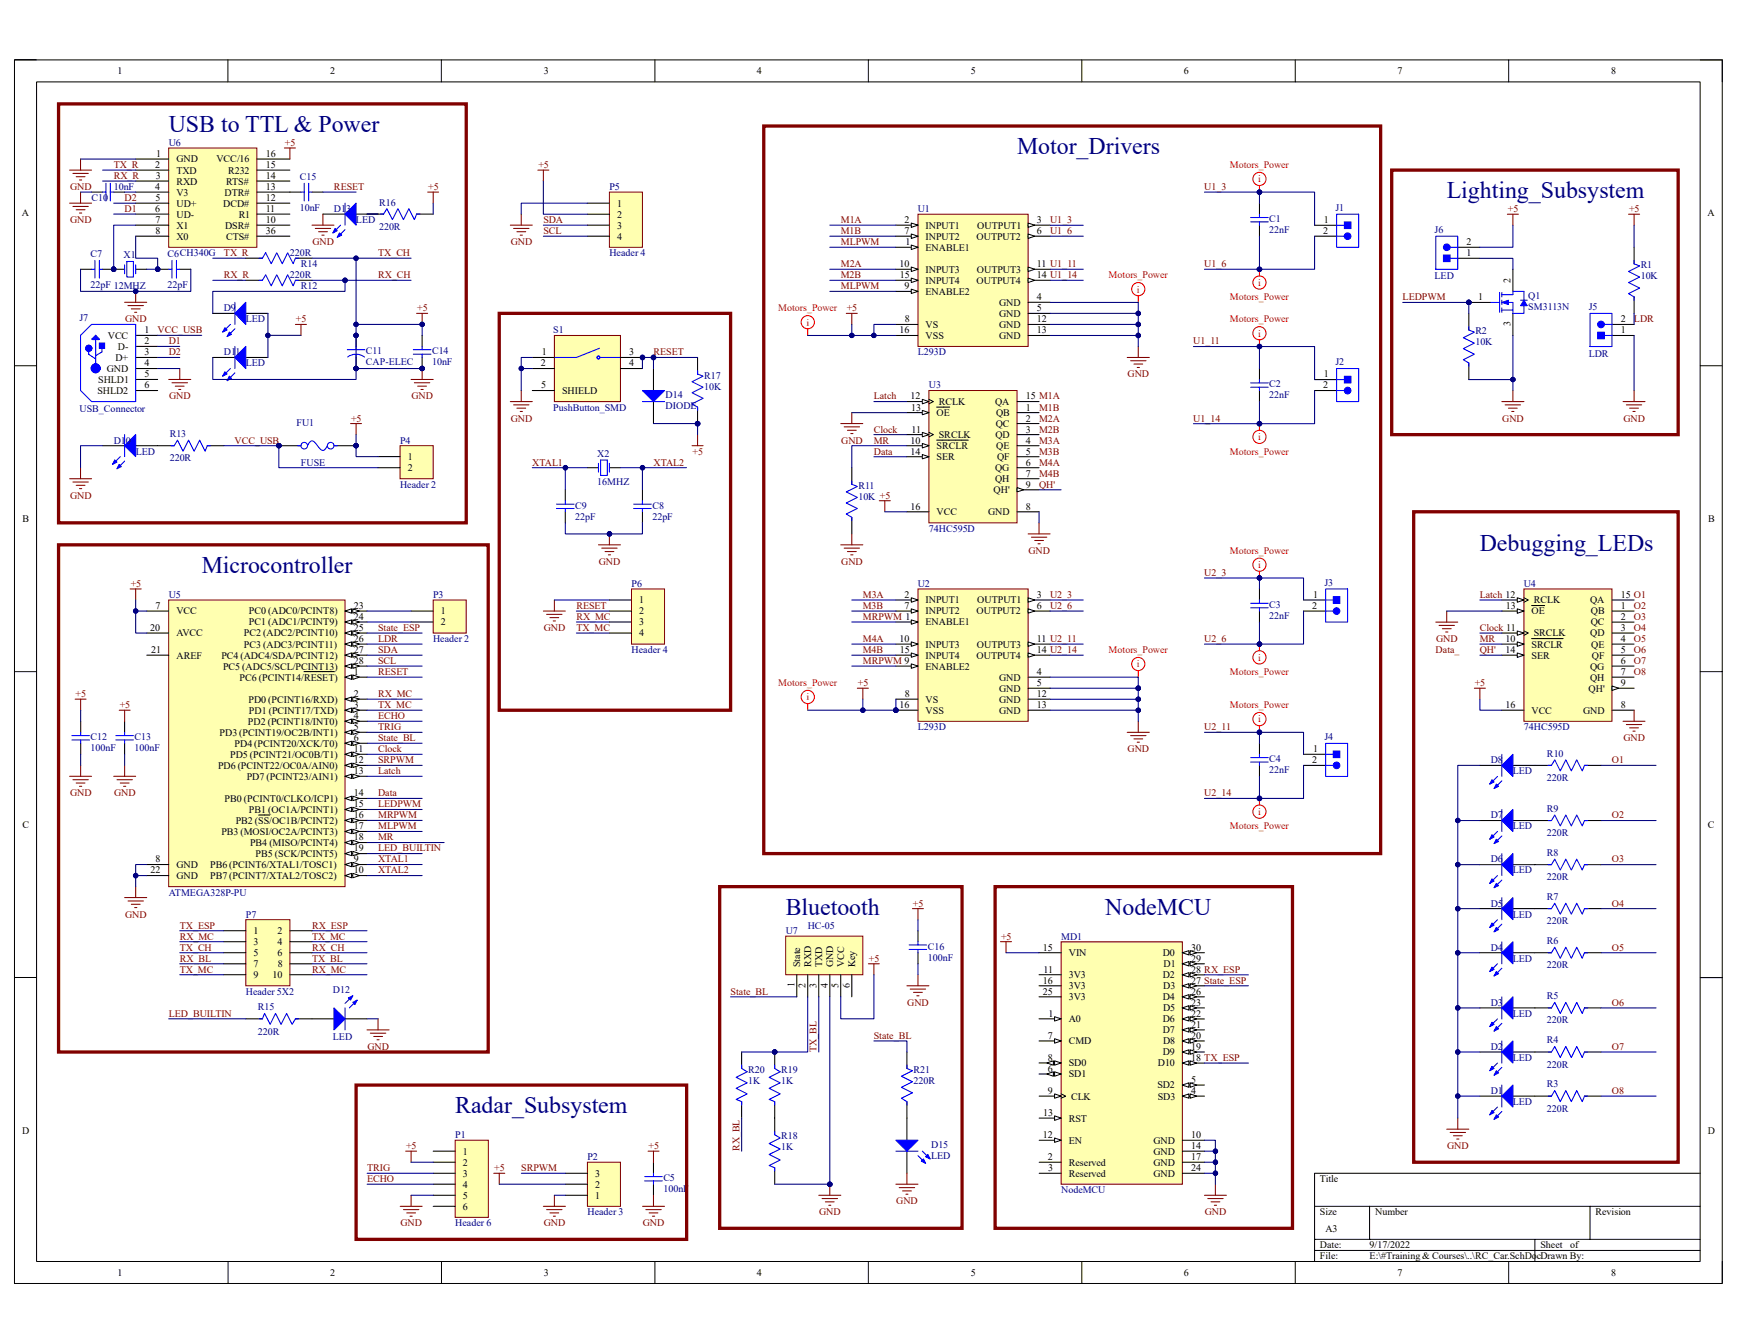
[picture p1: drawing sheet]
<svg xmlns="http://www.w3.org/2000/svg" width="279mm" height="216mm" viewBox="0 0 279 216" stroke-linecap="round" stroke-linejoin="round" font-family="sans-serif">
<defs><g id="words">
<g font-size="3.8" fill="#000080">
<text x="27.1" y="21.2">USB to TTL &amp; Power</text>
<text x="163.6" y="24.7">Motor_Drivers</text>
<text x="232.7" y="31.8">Lighting_Subsystem</text>
<text x="238" y="88.5">Debugging_LEDs</text>
<text x="32.4" y="92.1">Microcontroller</text>
<text x="126.4" y="147">Bluetooth</text>
<text x="177.8" y="147">NodeMCU</text>
<text x="73.2" y="178.9">Radar_Subsystem</text>
</g>
<g font-size="1.6">
<text x="18.9" y="11.9">1</text>
<text x="53.1" y="11.9">2</text>
<text x="87.5" y="11.9">3</text>
<text x="121.8" y="11.9">4</text>
<text x="156.1" y="11.9">5</text>
<text x="190.4" y="11.9">6</text>
<text x="224.8" y="11.9">7</text>
<text x="259.1" y="11.9">8</text>
<text x="25" y="27">2</text>
<text x="25.1" y="28.8">3</text>
<text x="25.1" y="25.2">1</text>
<text x="28.4" y="26.1">GND</text>
<text x="28.4" y="27.9">TXD</text>
<text x="28.4" y="29.7">RXD</text>
<text x="34.8" y="26.1">VCC/16</text>
<text x="36.4" y="29.7">RTS#</text>
<text x="36.7" y="27.9">R232</text>
<text x="42.7" y="28.8">14</text>
<text x="42.7" y="27">15</text>
<text x="42.7" y="25.2">16</text>
<text x="3.5" y="34.8">A</text>
<text x="25" y="30.5">4</text>
<text x="25" y="34.1">6</text>
<text x="25" y="35.9">7</text>
<text x="25" y="32.3">5</text>
<text x="28.4" y="31.4">V3</text>
<text x="28.4" y="33.2">UD+</text>
<text x="28.4" y="35">UD-</text>
<text x="35.9" y="33.2">DCD#</text>
<text x="36.1" y="31.4">DTR#</text>
<text x="38.4" y="35">R1</text>
<text x="42.7" y="34.1">11</text>
<text x="42.7" y="35.9">10</text>
<text x="42.7" y="32.3">12</text>
<text x="42.7" y="30.5">13</text>
<text x="99.3" y="33.2">1</text>
<text x="99.3" y="35">2</text>
<text x="145.5" y="35.9">2</text>
<text x="166.8" y="35.9">3</text>
<text x="213" y="35.9">1</text>
<text x="274.7" y="34.8">A</text>
<text x="25" y="37.6">8</text>
<text x="28.4" y="36.7">X1</text>
<text x="28.4" y="38.5">X0</text>
<text x="36.2" y="36.7">DSR#</text>
<text x="36.4" y="38.5">CTS#</text>
<text x="42.7" y="37.6">36</text>
<text x="99.3" y="36.7">3</text>
<text x="99.3" y="38.5">4</text>
<text x="145.5" y="37.6">7</text>
<text x="145.6" y="39.4">1</text>
<text x="148.9" y="40.3">ENABLE1</text>
<text x="148.9" y="36.7">INPUT1</text>
<text x="148.9" y="38.5">INPUT2</text>
<text x="157.1" y="38.5">OUTPUT2</text>
<text x="157.2" y="36.7">OUTPUT1</text>
<text x="166.8" y="37.6">6</text>
<text x="212.8" y="37.6">2</text>
<text x="235.9" y="39.4">2</text>
<text x="235.9" y="41.2">1</text>
<text x="144.7" y="42.9">10</text>
<text x="144.7" y="44.7">15</text>
<text x="145.5" y="46.5">9</text>
<text x="148.9" y="43.8">INPUT3</text>
<text x="148.9" y="45.6">INPUT4</text>
<text x="148.9" y="47.4">ENABLE2</text>
<text x="157.1" y="45.6">OUTPUT4</text>
<text x="157.1" y="43.8">OUTPUT3</text>
<text x="166.8" y="44.7">14 U1_14</text>
<text x="166.8" y="42.9">11 U1_11</text>
<text x="243" y="45.4" transform="rotate(-90 243 45.4)">2</text>
<text x="23.2" y="53.6">1</text>
<text x="144.7" y="53.6">16</text>
<text x="145.5" y="51.8">8</text>
<text x="148.9" y="52.7">VS</text>
<text x="160.7" y="52.7">GND</text>
<text x="160.7" y="49.1">GND</text>
<text x="160.7" y="50.9">GND</text>
<text x="166.8" y="51.8">12</text>
<text x="166.8" y="53.6">13</text>
<text x="166.8" y="48.3">4</text>
<text x="166.8" y="50">5</text>
<text x="237.8" y="48.3">1</text>
<text x="243" y="52.5" transform="rotate(-90 243 52.5)">3</text>
<text x="260.7" y="51.8">2</text>
<text x="260.7" y="53.6">1</text>
<text x="17.2" y="59.8">GND</text>
<text x="17.4" y="54.5">VCC</text>
<text x="18.6" y="58">D+</text>
<text x="19" y="56.2">D-</text>
<text x="23.2" y="58.9">4</text>
<text x="23.2" y="55.4">2</text>
<text x="23.2" y="57.1">3</text>
<text x="87" y="58.9">2</text>
<text x="87.1" y="57.1">1</text>
<text x="101.2" y="57.1">3</text>
<text x="101.2" y="58.9">4</text>
<text x="148.9" y="54.5">VSS</text>
<text x="160.7" y="54.5">GND</text>
<text x="15.7" y="63.3">SHLD2</text>
<text x="15.8" y="61.6">SHLD1</text>
<text x="23.2" y="60.7">5</text>
<text x="23.2" y="62.4">6</text>
<text x="87.1" y="62.4">5</text>
<text x="90.4" y="63.3">SHIELD</text>
<text x="146.5" y="64.2">12</text>
<text x="146.5" y="66">13</text>
<text x="151" y="65.1">RCLK</text>
<text x="160.1" y="65.1">QA</text>
<text x="165" y="66">1</text>
<text x="165" y="64.2">15 M1A</text>
<text x="212.8" y="62.4">2</text>
<text x="213" y="60.7">1</text>
<text x="146.5" y="71.3">10</text>
<text x="146.6" y="69.5">11</text>
<text x="150.7" y="66.9">OE</text>
<text x="151" y="70.4">SRCLK</text>
<text x="160.1" y="70.4">QD</text>
<text x="160.2" y="68.6">QC</text>
<text x="160.2" y="66.9">QB</text>
<text x="165" y="67.8">2</text>
<text x="165" y="71.3">4</text>
<text x="165" y="69.5">3</text>
<text x="65.6" y="74">1</text>
<text x="65.6" y="75.7">2</text>
<text x="146.5" y="73.1">14</text>
<text x="150.7" y="72.2">SRCLR</text>
<text x="150.7" y="74">SER</text>
<text x="160.1" y="75.7">QG</text>
<text x="160.1" y="77.5">QH</text>
<text x="160.3" y="72.2">QE</text>
<text x="160.4" y="74">QF</text>
<text x="165" y="73.1">5</text>
<text x="165" y="74.8">6</text>
<text x="165" y="76.6">7</text>
<text x="3.6" y="83.9">B</text>
<text x="146.5" y="81.9">16</text>
<text x="150.7" y="82.8">VCC</text>
<text x="158.9" y="82.8">GND</text>
<text x="159.8" y="79.3">QH'</text>
<text x="165" y="81.9">8</text>
<text x="165" y="78.4">9</text>
<text x="274.7" y="83.9">B</text>
<text x="24.2" y="101.4">20</text>
<text x="25" y="97.9">7</text>
<text x="28.4" y="98.8">VCC</text>
<text x="40" y="98.8">PC0 (ADC0/PCINT8)</text>
<text x="40" y="100.5">PC1 (ADC1/PCINT9)</text>
<text x="56.9" y="97.9">23</text>
<text x="56.9" y="99.7">24</text>
<text x="56.9" y="101.4">25</text>
<text x="70.9" y="98.8">1</text>
<text x="70.9" y="100.5">2</text>
<text x="102.8" y="97">1</text>
<text x="102.8" y="98.8">2</text>
<text x="102.8" y="100.5">3</text>
<text x="145.5" y="96.1">2</text>
<text x="145.5" y="97.9">7</text>
<text x="148.9" y="100.5">ENABLE1</text>
<text x="148.9" y="97">INPUT1</text>
<text x="148.9" y="98.8">INPUT2</text>
<text x="157.1" y="98.8">OUTPUT2</text>
<text x="157.2" y="97">OUTPUT1</text>
<text x="166.8" y="96.1">3</text>
<text x="166.8" y="97.9">6</text>
<text x="211.1" y="97.9">2</text>
<text x="211.2" y="96.1">1</text>
<text x="242.2" y="97.9">13</text>
<text x="246.4" y="98.8">OE</text>
<text x="246.7" y="97">RCLK</text>
<text x="255.8" y="97">QA</text>
<text x="255.9" y="100.5">QC</text>
<text x="255.9" y="98.8">QB</text>
<text x="260.7" y="97.9">1</text>
<text x="260.7" y="96.1">15 O1</text>
<text x="260.7" y="101.4">3</text>
<text x="260.7" y="99.7">2</text>
<text x="24.3" y="105">21</text>
<text x="28.4" y="102.3">AVCC</text>
<text x="28.4" y="105.9">AREF</text>
<text x="35.6" y="105.9">PC4 (ADC4/SDA/PCINT12)</text>
<text x="35.9" y="107.6">PC5 (ADC5/SCL/PCINT13)</text>
<text x="39.2" y="102.3">PC2 (ADC2/PCINT10)</text>
<text x="39.2" y="104.1">PC3 (ADC3/PCINT11)</text>
<text x="56.9" y="106.7">28</text>
<text x="56.9" y="103.2">26</text>
<text x="56.9" y="105">27</text>
<text x="102.8" y="102.3">4</text>
<text x="144.7" y="103.2">10</text>
<text x="144.7" y="105">15</text>
<text x="148.9" y="104.1">INPUT3</text>
<text x="148.9" y="105.9">INPUT4</text>
<text x="148.9" y="107.6">ENABLE2</text>
<text x="157.1" y="105.9">OUTPUT4</text>
<text x="157.1" y="104.1">OUTPUT3</text>
<text x="166.8" y="105">14 U2_14</text>
<text x="166.8" y="103.2">11 U2_11</text>
<text x="242.1" y="103.2">10</text>
<text x="242.1" y="105">14</text>
<text x="246.4" y="104.1">SRCLR</text>
<text x="246.4" y="105.9">SER</text>
<text x="246.7" y="102.3">SRCLK</text>
<text x="255.8" y="107.6">QG</text>
<text x="255.8" y="102.3">QD</text>
<text x="255.9" y="104.1">QE</text>
<text x="256.1" y="105.9">QF</text>
<text x="260.7" y="105">5</text>
<text x="260.7" y="106.7">6</text>
<text x="260.7" y="103.2">4</text>
<text x="38.5" y="109.4">PC6 (PCINT14/RESET)</text>
<text x="40" y="112.9">PD0 (PCINT16/RXD)</text>
<text x="56.9" y="113.8">3</text>
<text x="56.9" y="112.1">2</text>
<text x="56.9" y="108.5">1</text>
<text x="144.7" y="113.8">16</text>
<text x="145.5" y="112.1">8</text>
<text x="148.9" y="112.9">VS</text>
<text x="160.7" y="112.9">GND</text>
<text x="160.7" y="109.4">GND</text>
<text x="160.7" y="111.2">GND</text>
<text x="166.8" y="112.1">12</text>
<text x="166.8" y="113.8">13</text>
<text x="166.8" y="108.5">4</text>
<text x="166.8" y="110.3">5</text>
<text x="242.1" y="113.8">16</text>
<text x="255.5" y="111.2">QH'</text>
<text x="255.8" y="109.4">QH</text>
<text x="260.7" y="113.8">8</text>
<text x="260.7" y="108.5">7</text>
<text x="260.7" y="110.3">9</text>
<text x="35.3" y="118.3">PD3 (PCINT19/OC2B/INT1)</text>
<text x="39.9" y="116.5">PD2 (PCINT18/INT0)</text>
<text x="40" y="114.7">PD1 (PCINT17/TXD)</text>
<text x="56.9" y="117.4">5</text>
<text x="56.9" y="119.2">6</text>
<text x="56.9" y="115.6">4</text>
<text x="148.9" y="114.7">VSS</text>
<text x="160.7" y="114.7">GND</text>
<text x="246.4" y="114.7">VCC</text>
<text x="254.6" y="114.7">GND</text>
<text x="35.1" y="123.6">PD6 (PCINT22/OC0A/AIN0)</text>
<text x="37" y="121.8">PD5 (PCINT21/OC0B/T1)</text>
<text x="37.7" y="120">PD4 (PCINT20/XCK/T0)</text>
<text x="39.7" y="125.4">PD7 (PCINT23/AIN1)</text>
<text x="56.9" y="122.7">12</text>
<text x="56.9" y="124.5">13</text>
<text x="56.9" y="120.9">11</text>
<text x="211.1" y="122.7">2</text>
<text x="211.2" y="120.9">1</text>
<text x="36.1" y="128.9">PB0 (PCINT0/CLKO/ICP1)</text>
<text x="40" y="130.7">PB1 (OC1A/PCINT1)</text>
<text x="56.9" y="129.8">15</text>
<text x="56.9" y="128">14</text>
<text x="56.9" y="131.6">16</text>
<text x="3.6" y="133.1">C</text>
<text x="35.6" y="134.2">PB3 (MOSI/OC2A/PCINT3)</text>
<text x="37.9" y="132.4">PB2 (SS/OC1B/PCINT2)</text>
<text x="40.2" y="136">PB4 (MISO/PCINT4)</text>
<text x="41.1" y="137.8">PB5 (SCK/PCINT5)</text>
<text x="56.9" y="135.1">18</text>
<text x="56.9" y="136.9">19</text>
<text x="56.9" y="133.3">17</text>
<text x="274.7" y="133.1">C</text>
<text x="24.2" y="140.4">22</text>
<text x="25" y="138.6">8</text>
<text x="28.4" y="139.5">GND</text>
<text x="28.4" y="141.3">GND</text>
<text x="33.8" y="139.5">PB6 (PCINT6/XTAL1/TOSC1)</text>
<text x="33.8" y="141.3">PB7 (PCINT7/XTAL2/TOSC2)</text>
<text x="56.9" y="138.6">9</text>
<text x="56.9" y="140.4">10</text>
<text x="40.8" y="150.2">1</text>
<text x="40.8" y="151.9">3</text>
<text x="40.8" y="153.7">5</text>
<text x="40.8" y="155.5">7</text>
<text x="44.6" y="151.9">4</text>
<text x="44.7" y="150.2">2</text>
<text x="44.7" y="153.7">6</text>
<text x="44.7" y="155.5">8</text>
<text x="128.7" y="155.5" transform="rotate(-90 128.7 155.5)">State</text>
<text x="130.5" y="155.5" transform="rotate(-90 130.5 155.5)">RXD</text>
<text x="132.2" y="155.5" transform="rotate(-90 132.2 155.5)">TXD</text>
<text x="134" y="155.5" transform="rotate(-90 134 155.5)">GND</text>
<text x="135.8" y="155.5" transform="rotate(-90 135.8 155.5)">VCC</text>
<text x="137.6" y="155.5" transform="rotate(-90 137.6 155.5)">Key</text>
<text x="167.8" y="152.8">15</text>
<text x="171.9" y="153.7">VIN</text>
<text x="187" y="153.7">D0</text>
<text x="187.2" y="155.5">D1</text>
<text x="191.6" y="154.6">29</text>
<text x="191.6" y="152.8">30</text>
<text x="40.8" y="157.3">9</text>
<text x="43.9" y="157.3">10</text>
<text x="127.8" y="158.7" transform="rotate(-90 127.8 158.7)">1</text>
<text x="129.6" y="158.9" transform="rotate(-90 129.6 158.9)">2</text>
<text x="131.4" y="158.8" transform="rotate(-90 131.4 158.8)">3</text>
<text x="133.1" y="158.9" transform="rotate(-90 133.1 158.9)">4</text>
<text x="134.9" y="158.8" transform="rotate(-90 134.9 158.8)">5</text>
<text x="136.7" y="158.9" transform="rotate(-90 136.7 158.9)">6</text>
<text x="167.7" y="158.1">16</text>
<text x="167.8" y="159.9">25</text>
<text x="167.9" y="156.4">11</text>
<text x="171.9" y="157.3">3V3</text>
<text x="171.9" y="159">3V3</text>
<text x="171.9" y="160.8">3V3</text>
<text x="187" y="160.8">D4</text>
<text x="187" y="157.3">D2</text>
<text x="187.1" y="159">D3</text>
<text x="191.6" y="161.7">23</text>
<text x="191.6" y="158.1">27 State_ESP</text>
<text x="191.6" y="159.9">26</text>
<text x="191.6" y="156.4">28 RX_ESP</text>
<text x="168.5" y="167">7</text>
<text x="168.7" y="163.5">1</text>
<text x="171.9" y="164.3">A0</text>
<text x="171.9" y="167.9">CMD</text>
<text x="187" y="164.3">D6</text>
<text x="187" y="166.1">D7</text>
<text x="187.1" y="167.9">D8</text>
<text x="187.1" y="162.6">D5</text>
<text x="191.6" y="163.5">22</text>
<text x="191.6" y="165.2">21</text>
<text x="191.6" y="167">20</text>
<text x="168.5" y="172.3">6</text>
<text x="168.6" y="170.6">8</text>
<text x="171.9" y="171.4">SD0</text>
<text x="171.9" y="173.2">SD1</text>
<text x="186.2" y="171.4">D10</text>
<text x="187" y="169.7">D9</text>
<text x="191.6" y="170.6">18 TX_ESP</text>
<text x="191.6" y="168.8">19</text>
<text x="167.8" y="179.4">13</text>
<text x="168.5" y="175.9">9</text>
<text x="172.3" y="176.8">CLK</text>
<text x="186.2" y="175">SD2</text>
<text x="186.2" y="176.8">SD3</text>
<text x="191.6" y="174.1">5</text>
<text x="191.6" y="175.9">4</text>
<text x="3.6" y="182.3">D</text>
<text x="74.5" y="185.6">1</text>
<text x="167.7" y="183">12</text>
<text x="171.9" y="183.8">EN</text>
<text x="171.9" y="180.3">RST</text>
<text x="185.5" y="183.8">GND</text>
<text x="185.5" y="185.6">GND</text>
<text x="191.6" y="183">10</text>
<text x="191.6" y="184.7">14</text>
<text x="274.7" y="182.3">D</text>
<text x="74.5" y="187.4">2</text>
<text x="74.5" y="189.2">3</text>
<text x="74.5" y="190.9">4</text>
<text x="95.7" y="190.9">2</text>
<text x="95.7" y="189.2">3</text>
<text x="168.5" y="186.5">2</text>
<text x="168.6" y="188.3">3</text>
<text x="171.9" y="187.4">Reserved</text>
<text x="171.9" y="189.2">Reserved</text>
<text x="185.5" y="187.4">GND</text>
<text x="185.5" y="189.2">GND</text>
<text x="191.6" y="186.5">17</text>
<text x="191.6" y="188.3">24</text>
<text x="212.3" y="190">Title</text>
<text x="74.5" y="192.7">5</text>
<text x="74.5" y="194.5">6</text>
<text x="95.7" y="192.7">1</text>
<text x="212.3" y="195.4">Size</text>
<text x="221.2" y="195.4">Number</text>
<text x="256.6" y="195.4">Revision</text>
<text x="212.3" y="200.7">Date:</text>
<text x="212.3" y="202.5">File:</text>
<text x="213.2" y="198">A3</text>
<text x="220.3" y="200.7">9/17/2022</text>
<text x="220.3" y="202.5">E:\#Training &amp; Courses\..\RC_Car.SchDocDrawn By:</text>
<text x="247.8" y="200.7">Sheet</text>
<text x="252.6" y="200.7">of</text>
<text x="18.9" y="205.1">1</text>
<text x="53.1" y="205.1">2</text>
<text x="87.5" y="205.1">3</text>
<text x="121.8" y="205.1">4</text>
<text x="156.1" y="205.1">5</text>
<text x="190.4" y="205.1">6</text>
<text x="224.8" y="205.1">7</text>
<text x="259.1" y="205.1">8</text>
</g>
<g font-size="1.6" fill="#000080">
<text x="27.1" y="23.5">U6</text>
<text x="48.2" y="29">C15</text>
<text x="14.7" y="32.3">C10</text>
<text x="18.3" y="30.5">10nF</text>
<text x="48.2" y="33.9">10nF</text>
<text x="53.7" y="34.1">D13</text>
<text x="57.3" y="35.9">LED</text>
<text x="61" y="33">R16</text>
<text x="98" y="30.5">P5</text>
<text x="147.6" y="34.1">U1</text>
<text x="204.2" y="35.7">C1</text>
<text x="214.8" y="33.9">J1</text>
<text x="14.6" y="41.4">C7</text>
<text x="19.9" y="41.5">X1</text>
<text x="27" y="41.4">C6CH340G</text>
<text x="46.6" y="41.2">220R</text>
<text x="61" y="36.9">220R</text>
<text x="98" y="41.2">Header 4</text>
<text x="204.2" y="37.5">22nF</text>
<text x="230.8" y="37.5">J6</text>
<text x="14.6" y="46.3">22pF 12MHZ</text>
<text x="27" y="46.3">22pF</text>
<text x="46.6" y="44.7">220R</text>
<text x="48.4" y="42.9">R14</text>
<text x="48.4" y="46.5">R12</text>
<text x="230.8" y="44.9">LED</text>
<text x="263.9" y="43.1">R1</text>
<text x="263.9" y="44.9">10K</text>
<text x="12.8" y="51.6">J7</text>
<text x="36" y="50">D9</text>
<text x="39.5" y="51.8">LED</text>
<text x="89" y="53.6">S1</text>
<text x="237.3" y="53.8">R2</text>
<text x="245.8" y="48.1">Q1</text>
<text x="245.8" y="49.9">SM3113N</text>
<text x="255.6" y="49.9">J5</text>
<text x="36" y="57.1">D11</text>
<text x="39.5" y="58.9">LED</text>
<text x="58.9" y="57">C11</text>
<text x="58.9" y="58.7">CAP-ELEC</text>
<text x="69.5" y="57">C14</text>
<text x="69.5" y="58.7">10nF</text>
<text x="147.6" y="57.1">L293D</text>
<text x="214.8" y="58.7">J2</text>
<text x="237.3" y="55.5">10K</text>
<text x="255.6" y="57.3">LDR</text>
<text x="89" y="66">PushButton_SMD</text>
<text x="107.1" y="64.1">D14</text>
<text x="107.1" y="65.8">DIODE</text>
<text x="113.3" y="60.9">R17</text>
<text x="113.3" y="62.6">10K</text>
<text x="149.4" y="62.4">U3</text>
<text x="204.2" y="62.3">C2</text>
<text x="204.2" y="64">22nF</text>
<text x="12.8" y="66.2">USB_Connector</text>
<text x="18.3" y="71.3">D10</text>
<text x="27.3" y="70.3">R13</text>
<text x="47.7" y="68.5">FU1</text>
<text x="64.3" y="71.3">P4</text>
<text x="21.8" y="73.1">LED</text>
<text x="27.3" y="74.1">220R</text>
<text x="48.4" y="74.8">FUSE</text>
<text x="96.1" y="73.4">X2</text>
<text x="64.3" y="78.4">Header 2</text>
<text x="92.5" y="81.8">C9</text>
<text x="92.5" y="83.5">22pF</text>
<text x="96.1" y="78">16MHZ</text>
<text x="104.9" y="81.8">C8</text>
<text x="104.9" y="83.5">22pF</text>
<text x="138.1" y="78.6">R11</text>
<text x="138.1" y="80.3">10K +5</text>
<text x="149.4" y="85.5">74HC595D</text>
<text x="101.6" y="94.3">P6</text>
<text x="147.6" y="94.3">U2</text>
<text x="213" y="94.2">J3</text>
<text x="245.1" y="94.3">U4</text>
<text x="27.1" y="96.1">U5</text>
<text x="69.7" y="96.1">P3</text>
<text x="204.2" y="97.7">C3</text>
<text x="204.2" y="99.5">22nF</text>
<text x="69.7" y="103.2">Header 2</text>
<text x="101.6" y="105">Header 4</text>
<text x="14.6" y="119">C12</text>
<text x="21.7" y="119">C13</text>
<text x="147.6" y="117.4">L293D</text>
<text x="213" y="119">J4</text>
<text x="245.1" y="117.4">74HC595D</text>
<text x="14.6" y="120.8">100nF</text>
<text x="21.7" y="120.8">100nF</text>
<text x="204.2" y="122.5">C4</text>
<text x="204.2" y="124.3">22nF</text>
<text x="239.8" y="122.7">D8</text>
<text x="243.3" y="124.5">LED</text>
<text x="248.8" y="121.6">R10</text>
<text x="248.8" y="125.5">220R</text>
<text x="239.8" y="131.6">D7</text>
<text x="248.8" y="130.5">R9</text>
<text x="243.3" y="133.3">LED</text>
<text x="248.8" y="134.4">220R</text>
<text x="248.8" y="137.6">R8</text>
<text x="27.1" y="144">ATMEGA328P-PU</text>
<text x="239.8" y="138.6">D6</text>
<text x="243.3" y="140.4">LED</text>
<text x="248.8" y="141.5">220R</text>
<text x="39.5" y="147.5">P7</text>
<text x="129.9" y="149.3">HC-05</text>
<text x="239.8" y="145.7">D5</text>
<text x="243.3" y="147.5">LED</text>
<text x="248.8" y="144.7">R7</text>
<text x="248.8" y="148.6">220R</text>
<text x="126.4" y="150.2">U7</text>
<text x="149.2" y="152.7">C16</text>
<text x="149.2" y="154.4">100nF</text>
<text x="170.7" y="151.1">MD1</text>
<text x="239.8" y="152.8">D4</text>
<text x="243.3" y="154.6">LED</text>
<text x="248.8" y="151.8">R6</text>
<text x="248.8" y="155.7">220R</text>
<text x="39.5" y="159.9">Header 5X2</text>
<text x="53.6" y="159.6">D12</text>
<text x="239.8" y="161.7">D3</text>
<text x="248.8" y="160.6">R5</text>
<text x="41.5" y="162.4">R15</text>
<text x="41.5" y="166.3">220R</text>
<text x="53.6" y="167.2">LED</text>
<text x="243.3" y="163.5">LED</text>
<text x="248.8" y="164.5">220R</text>
<text x="248.8" y="167.7">R4</text>
<text x="120.4" y="172.5">R20</text>
<text x="125.7" y="172.5">R19</text>
<text x="146.9" y="172.5">R21</text>
<text x="239.8" y="168.8">D2</text>
<text x="243.3" y="170.6">LED</text>
<text x="248.8" y="171.6">220R</text>
<text x="120.4" y="174.3">1K</text>
<text x="125.7" y="174.3">1K</text>
<text x="146.9" y="174.3">220R</text>
<text x="239.8" y="175.9">D1</text>
<text x="243.3" y="177.6">LED</text>
<text x="248.8" y="174.8">R3</text>
<text x="248.8" y="178.7">220R</text>
<text x="73.2" y="183">P1</text>
<text x="125.7" y="183.1">R18</text>
<text x="125.7" y="184.9">1K</text>
<text x="149.8" y="184.6">D15</text>
<text x="94.5" y="186.5">P2</text>
<text x="106.7" y="189.9">C5</text>
<text x="106.7" y="191.6">100nF</text>
<text x="149.8" y="186.3">LED</text>
<text x="170.7" y="191.8">NodeMCU</text>
<text x="73.2" y="197.1">Header 6</text>
<text x="94.5" y="195.4">Header 3</text>
</g>
<g font-size="1.6" fill="#800000">
<text x="45.8" y="23.5">+5</text>
<text x="18.3" y="27">TX_R</text>
<text x="18.3" y="28.8">RX_R</text>
<text x="86.6" y="27">+5</text>
<text x="11.3" y="30.5">GND</text>
<text x="11.3" y="35.9">GND</text>
<text x="20" y="32.3">D2</text>
<text x="20" y="34.1">D1</text>
<text x="53.7" y="30.5">RESET</text>
<text x="68.9" y="30.5">+5</text>
<text x="87.4" y="35.9">SDA</text>
<text x="135.2" y="35.9">M1A</text>
<text x="168.9" y="35.9">U1_3</text>
<text x="193.7" y="30.5">U1_3</text>
<text x="242.5" y="34.1">+5</text>
<text x="262" y="34.1">+5</text>
<text x="36" y="41.2">TX_R</text>
<text x="50.2" y="39.4">GND</text>
<text x="60.8" y="41.2">TX_CH</text>
<text x="82.1" y="39.4">GND</text>
<text x="87.4" y="37.6">SCL</text>
<text x="135.2" y="39.4">MLPWM</text>
<text x="135.2" y="37.6">M1B</text>
<text x="168.9" y="37.6">U1_6</text>
<text x="36" y="44.7">RX_R</text>
<text x="60.8" y="44.7">RX_CH</text>
<text x="135.2" y="44.7">M2B</text>
<text x="135.2" y="46.5">MLPWM</text>
<text x="135.2" y="42.9">M2A</text>
<text x="193.7" y="42.9">U1_6</text>
<text x="20.1" y="51.8">GND</text>
<text x="25.4" y="53.6">VCC_USB</text>
<text x="47.6" y="51.8">+5</text>
<text x="67.1" y="50">+5</text>
<text x="136.2" y="50">+5</text>
<text x="225.6" y="48.3">LEDPWM</text>
<text x="262.8" y="51.8">LDR</text>
<text x="27.1" y="55.4">D1</text>
<text x="27.1" y="57.1">D2</text>
<text x="105.1" y="57.1">RESET</text>
<text x="191.9" y="55.3">U1_11</text>
<text x="27.2" y="64.2">GND</text>
<text x="66.2" y="64.2">GND</text>
<text x="140.5" y="64.2">Latch</text>
<text x="167.1" y="66">M1B</text>
<text x="181.4" y="60.7">GND</text>
<text x="37.7" y="71.3">VCC_USB</text>
<text x="56.5" y="67.8">+5</text>
<text x="82.1" y="67.8">GND</text>
<text x="135.3" y="71.3">GND</text>
<text x="140.5" y="69.5">Clock</text>
<text x="140.5" y="71.3">MR</text>
<text x="167.1" y="67.8">M2A</text>
<text x="167.1" y="69.5">M2B</text>
<text x="167.1" y="71.3">M3A</text>
<text x="191.9" y="67.8">U1_14</text>
<text x="241.6" y="67.8">GND</text>
<text x="261.1" y="67.8">GND</text>
<text x="85.6" y="74.8">XTAL1</text>
<text x="105.1" y="74.8">XTAL2</text>
<text x="111.4" y="73.1">+5</text>
<text x="140.5" y="73.1">Data</text>
<text x="167.1" y="73.1">M3B</text>
<text x="167.1" y="74.8">M4A</text>
<text x="167.1" y="76.6">M4B</text>
<text x="11.3" y="80.2">GND</text>
<text x="167.1" y="78.4">QH'</text>
<text x="165.4" y="89">GND</text>
<text x="21" y="94.3">+5</text>
<text x="96.3" y="90.8">GND</text>
<text x="135.3" y="90.8">GND</text>
<text x="193.7" y="92.6">U2_3</text>
<text x="60.8" y="101.4">State_ESP</text>
<text x="87.5" y="101.4">GND</text>
<text x="92.7" y="97.9">RESET</text>
<text x="92.7" y="99.7">RX_MC</text>
<text x="92.7" y="101.4">TX_MC</text>
<text x="138.8" y="96.1">M3A</text>
<text x="138.8" y="97.9">M3B</text>
<text x="138.8" y="99.7">MRPWM 1</text>
<text x="168.9" y="96.1">U2_3</text>
<text x="168.9" y="97.9">U2_6</text>
<text x="238" y="101.4">Clock 11</text>
<text x="238" y="96.1">Latch 12</text>
<text x="262.8" y="97.9">O2</text>
<text x="262.8" y="99.7">O3</text>
<text x="262.8" y="101.4">O4</text>
<text x="60.8" y="103.2">LDR</text>
<text x="60.8" y="105">SDA</text>
<text x="60.8" y="106.7">SCL</text>
<text x="138.8" y="103.2">M4A</text>
<text x="138.8" y="105">M4B</text>
<text x="138.8" y="106.7">MRPWM 9</text>
<text x="193.7" y="103.2">U2_6</text>
<text x="230.9" y="105">Data_</text>
<text x="231" y="103.2">GND</text>
<text x="238" y="103.2">MR</text>
<text x="238" y="105">QH'</text>
<text x="262.8" y="103.2">O5</text>
<text x="262.8" y="105">O6</text>
<text x="262.8" y="106.7">O7</text>
<text x="12.2" y="112.1">+5</text>
<text x="19.3" y="113.8">+5</text>
<text x="60.8" y="108.5">RESET</text>
<text x="60.8" y="112.1">RX_MC</text>
<text x="60.8" y="113.8">TX_MC</text>
<text x="138" y="110.3">+5</text>
<text x="237.2" y="110.3">+5</text>
<text x="262.8" y="108.5">O8</text>
<text x="60.8" y="115.6">ECHO</text>
<text x="60.8" y="117.4">TRIG</text>
<text x="60.8" y="119.2">State_BL</text>
<text x="193.7" y="117.4">U2_11</text>
<text x="261.1" y="119.2">GND</text>
<text x="60.8" y="120.9">Clock</text>
<text x="60.8" y="122.7">SRPWM</text>
<text x="60.8" y="124.5">Latch</text>
<text x="181.4" y="120.9">GND</text>
<text x="259.3" y="122.7">O1</text>
<text x="11.3" y="128">GND</text>
<text x="18.4" y="128">GND</text>
<text x="60.8" y="129.8">LEDPWM</text>
<text x="60.8" y="131.6">MRPWM</text>
<text x="60.8" y="128">Data</text>
<text x="193.7" y="128">U2_14</text>
<text x="259.3" y="131.6">O2</text>
<text x="60.8" y="135.1">MR</text>
<text x="60.8" y="136.9">LED_BUILTIN</text>
<text x="60.8" y="133.3">MLPWM</text>
<text x="60.8" y="138.6">XTAL1</text>
<text x="60.8" y="140.4">XTAL2</text>
<text x="259.3" y="138.6">O3</text>
<text x="20.1" y="147.5">GND</text>
<text x="28.9" y="149.3">TX_ESP</text>
<text x="50.2" y="149.3">RX_ESP</text>
<text x="146.9" y="145.7">+5</text>
<text x="259.3" y="145.7">O4</text>
<text x="28.9" y="151.1">RX_MC</text>
<text x="28.9" y="152.8">TX_CH</text>
<text x="28.9" y="154.6">RX_BL</text>
<text x="50.2" y="151.1">TX_MC</text>
<text x="50.2" y="152.8">RX_CH</text>
<text x="50.2" y="154.6">TX_BL</text>
<text x="139.8" y="154.6">+5</text>
<text x="161" y="151.1">+5</text>
<text x="259.3" y="152.8">O5</text>
<text x="28.9" y="156.4">TX_MC</text>
<text x="50.2" y="156.4">RX_MC</text>
<text x="117.5" y="159.9">State_BL</text>
<text x="145.9" y="161.7">GND</text>
<text x="259.3" y="161.7">O6</text>
<text x="27.1" y="163.5">LED_BUILTIN</text>
<text x="140.5" y="167">State_BL</text>
<text x="59.1" y="168.8">GND</text>
<text x="131.4" y="169.1" transform="rotate(-90 131.4 169.1)">TX_BL</text>
<text x="259.3" y="168.8">O7</text>
<text x="259.3" y="175.9">O8</text>
<text x="65.3" y="184.7">+5</text>
<text x="104.3" y="184.7">+5</text>
<text x="119" y="185.1" transform="rotate(-90 119 185.1)">RX_BL</text>
<text x="232.8" y="184.7">GND</text>
<text x="59" y="188.3">TRIG</text>
<text x="59" y="190">ECHO</text>
<text x="79.5" y="188.3">+5</text>
<text x="83.8" y="188.3">SRPWM</text>
<text x="64.4" y="197.1">GND</text>
<text x="87.5" y="197.1">GND</text>
<text x="103.4" y="197.1">GND</text>
<text x="131.8" y="195.4">GND</text>
<text x="144.2" y="193.6">GND</text>
<text x="193.8" y="195.4">GND</text>
</g>
<g font-size="1.6" fill="#f00">
<text x="197.8" y="27">Motors_Power</text>
<text x="202.4" y="29.3">i</text>
<text x="178.3" y="44.7">Motors_Power</text>
<text x="182.9" y="47">i</text>
<text x="202.4" y="46">i</text>
<text x="125.2" y="50">Motors_Power</text>
<text x="129.7" y="52.3">i</text>
<text x="197.8" y="51.8">Motors_Power</text>
<text x="197.8" y="48.3">Motors_Power</text>
<text x="202.4" y="54.1">i</text>
<text x="202.4" y="70.8">i</text>
<text x="197.8" y="73.1">Motors_Power</text>
<text x="197.8" y="89">Motors_Power</text>
<text x="202.4" y="91.3">i</text>
<text x="178.3" y="105">Motors_Power</text>
<text x="182.9" y="107.3">i</text>
<text x="202.4" y="106.2">i</text>
<text x="125.2" y="110.3">Motors_Power</text>
<text x="129.7" y="112.6">i</text>
<text x="197.8" y="113.8">Motors_Power</text>
<text x="197.8" y="108.5">Motors_Power</text>
<text x="202.4" y="116.1">i</text>
<text x="202.4" y="131">i</text>
<text x="197.8" y="133.3">Motors_Power</text>
</g>
</g></defs>
<g fill="none" stroke="#000" stroke-width=".16">
<path d="M2.3 9.6h274.7v196.7h-274.7zM2.3 9.6h3.6M5.9 13.2h267.6v189.6h-267.6zM36.7 9.6v3.6M71 9.6v3.6M105.3 9.6v3.6M139.7 9.6v3.6M174 9.6v3.6M208.3 9.6v3.6M242.7 9.6v3.6M273.5 9.6h3.5v3.6M2.3 58.8h3.6"/>
<path d="M273.5 58.8h3.5M2.3 108h3.6M273.5 108h3.5M2.3 157.1h3.6M273.5 157.2h3.5M211.5 193.9h62M211.5 199.2h62M220.3 193.9v5.3M246.9 199.2v3.6M255.8 193.9v5.3M273.5 188.6h-62v14.2M36.7 202.8v3.5"/>
<path d="M71 202.8v3.5M105.3 202.8v3.5M139.7 202.8v3.5M174 202.8v3.5M208.3 202.8v3.5M211.5 201h62M242.7 202.8v3.5M277 202.8v3.5"/>
</g>
<circle cx="216.8" cy="38" r=".53" fill="#00f"/>
<g fill="none" stroke="#00f" stroke-width=".17">
<path d="M215 38h1.2M215 36.2h1.2"/>
<circle cx="216.8" cy="38" r=".53"/>
</g>
<path d="M211.5 38h3.5M211.5 36.2h3.5" fill="none" stroke="#000" stroke-width=".17"/>
<path d="M216.2 35.7h1.1v1h-1.1z" fill="#00f"/>
<path d="M216.2 35.7h1.1v1h-1.1z" fill="none" stroke="#00f" stroke-width=".16"/>
<path d="M201.2 35h2.8M201.2 35.7h2.8M202.6 34.4v.6M202.6 35.7v.5M215 34.4h3.5v5.4h-3.5z" fill="none" stroke="#00f" stroke-width=".17"/>
<path d="M202.6 32.7v1.7M202.6 36.2v1.8" fill="none" stroke="#000" stroke-width=".17"/>
<circle cx="215" cy="98.2" r=".53" fill="#00f"/>
<g fill="none" stroke="#00f" stroke-width=".17">
<path d="M213.2 98.2h1.3M213.2 96.5h1.3"/>
<circle cx="215" cy="98.2" r=".53"/>
</g>
<path d="M209.7 98.2h3.5M209.7 96.5h3.5" fill="none" stroke="#000" stroke-width=".17"/>
<path d="M214.5 95.9h1v1.1h-1z" fill="#00f"/>
<path d="M214.5 95.9h1v1.1h-1z" fill="none" stroke="#00f" stroke-width=".16"/>
<path d="M201.2 97h2.8M201.2 97.7h2.8M202.6 96.5v.5M202.6 97.7v.5M213.2 94.7h3.6v5.3h-3.6z" fill="none" stroke="#00f" stroke-width=".17"/>
<path d="M202.6 94.7v1.8M202.6 98.2v1.8" fill="none" stroke="#000" stroke-width=".17"/>
<circle cx="216.8" cy="62.8" r=".53" fill="#00f"/>
<g fill="none" stroke="#00f" stroke-width=".17">
<path d="M215 62.8h1.2M215 61h1.2"/>
<circle cx="216.8" cy="62.8" r=".53"/>
</g>
<path d="M211.5 62.8h3.5M211.5 61h3.5" fill="none" stroke="#000" stroke-width=".17"/>
<path d="M216.2 60.5h1.1v1.1h-1.1z" fill="#00f"/>
<path d="M216.2 60.5h1.1v1.1h-1.1z" fill="none" stroke="#00f" stroke-width=".16"/>
<path d="M215 59.2h3.5v5.4h-3.5zM201.2 61.6h2.8M201.2 62.3h2.8M202.6 61v.6M202.6 62.3v.5" fill="none" stroke="#00f" stroke-width=".17"/>
<path d="M202.6 59.2v1.8M202.6 62.8v1.8" fill="none" stroke="#000" stroke-width=".17"/>
<circle cx="215" cy="123" r=".53" fill="#00f"/>
<g fill="none" stroke="#00f" stroke-width=".17">
<path d="M213.2 123h1.3M213.2 121.3h1.3"/>
<circle cx="215" cy="123" r=".53"/>
</g>
<path d="M209.7 123h3.5M209.7 121.3h3.5" fill="none" stroke="#000" stroke-width=".17"/>
<path d="M214.5 120.7h1v1.1h-1z" fill="#00f"/>
<path d="M214.5 120.7h1v1.1h-1z" fill="none" stroke="#00f" stroke-width=".16"/>
<path d="M213.2 119.5h3.6v5.3h-3.6zM201.2 121.8h2.8M201.2 122.5h2.8M202.6 121.3v.5M202.6 122.5v.5" fill="none" stroke="#00f" stroke-width=".17"/>
<path d="M202.6 119.5v1.8M202.6 123v1.8" fill="none" stroke="#000" stroke-width=".17"/>
<path d="M149.4 62.8h14.2v21.3h-14.2z" fill="#ffffb0"/>
<path d="M149.4 62.8h14.2v21.3h-14.2z" fill="none" stroke="#800000" stroke-width=".16"/>
<path d="M145.9 71.6h3.5M163.6 66.3h3.5" fill="none" stroke="#000" stroke-width=".17"/>
<path d="M148.4 71.3l1 .3-1 .4z" fill="#f8fcff"/>
<path d="M148.4 71.3l1 .3-1 .4z" fill="none" stroke="#000" stroke-width=".16"/>
<path d="M145.9 69.9h3.5M150.7 70.8h5" fill="none" stroke="#000" stroke-width=".17"/>
<path d="M148.4 69.5l1 .4-1 .3z" fill="#f8fcff"/>
<path d="M148.4 69.5l1 .4-1 .3zM149.4 69.5l.7 .4-.7 .3" fill="none" stroke="#000" stroke-width=".16"/>
<path d="M145.9 64.6h3.5" fill="none" stroke="#000" stroke-width=".17"/>
<path d="M148.4 64.2l1 .4-1 .3z" fill="#f8fcff"/>
<path d="M148.4 64.2l1 .4-1 .3zM149.4 64.2l.7 .4-.7 .3" fill="none" stroke="#000" stroke-width=".16"/>
<path d="M145.9 66.3h3.5" fill="none" stroke="#000" stroke-width=".17"/>
<path d="M148.4 66l1 .3-1 .4z" fill="#f8fcff"/>
<path d="M148.4 66l1 .3-1 .4z" fill="none" stroke="#000" stroke-width=".16"/>
<path d="M145.9 73.4h3.5M150.7 65.4h2.1" fill="none" stroke="#000" stroke-width=".17"/>
<path d="M148.4 73.1l1 .3-1 .4z" fill="#f8fcff"/>
<path d="M148.4 73.1l1 .3-1 .4z" fill="none" stroke="#000" stroke-width=".16"/>
<path d="M163.6 64.6h3.5M163.6 68.1h3.5M163.6 69.9h3.5M163.6 71.6h3.5M163.6 73.4h3.5M163.6 75.2h3.5M163.6 77h3.5M163.6 78.7h3.5M145.9 82.3h3.5M163.6 82.3h3.5" fill="none" stroke="#000" stroke-width=".17"/>
<path d="M163.6 78.4l1.1 .3-1.1 .4z" fill="#f8fcff"/>
<path d="M163.6 78.4l1.1 .3-1.1 .4z" fill="none" stroke="#000" stroke-width=".16"/>
<path d="M135.2 68.1h3.6M135.8 68.6h2.5M136.3 69.2h1.4M136.8 69.7h.4M137 66.3v1.8M141.4 80.5h1.8M142.3 80.5v1.8M165.4 85.8h3.5M165.9 86.4h2.5M166.4 86.9h1.5M167 87.4h.3M167.1 84.1v1.7" fill="none" stroke="#800000" stroke-width=".17"/>
<path d="M27.1 96.5h28.4v46h-28.4z" fill="#ffffb0"/>
<path d="M27.1 96.5h28.4v46h-28.4z" fill="none" stroke="#800000" stroke-width=".16"/>
<path d="M55.5 108.9h3.5" fill="none" stroke="#000" stroke-width=".17"/>
<path d="M55.5 108.9l1.1-.4v.7z" fill="#f8fcff"/>
<path d="M55.5 108.9l1.1-.4v.7z" fill="none" stroke="#000" stroke-width=".16"/>
<path d="M56.7 108.5l1.1 .4-1.1 .3z" fill="#f8fcff"/>
<path d="M56.7 108.5l1.1 .4-1.1 .3z" fill="none" stroke="#000" stroke-width=".16"/>
<path d="M48.9 108h4.9M55.5 112.4h3.5" fill="none" stroke="#000" stroke-width=".17"/>
<path d="M55.5 112.4l1.1-.3v.7z" fill="#f8fcff"/>
<path d="M55.5 112.4l1.1-.3v.7z" fill="none" stroke="#000" stroke-width=".16"/>
<path d="M56.7 112.1l1.1 .3-1.1 .4z" fill="#f8fcff"/>
<path d="M56.7 112.1l1.1 .3-1.1 .4z" fill="none" stroke="#000" stroke-width=".16"/>
<path d="M55.5 114.2h3.5" fill="none" stroke="#000" stroke-width=".17"/>
<path d="M55.5 114.2l1.1-.4v.7z" fill="#f8fcff"/>
<path d="M55.5 114.2l1.1-.4v.7z" fill="none" stroke="#000" stroke-width=".16"/>
<path d="M56.7 113.8l1.1 .4-1.1 .3z" fill="#f8fcff"/>
<path d="M56.7 113.8l1.1 .4-1.1 .3z" fill="none" stroke="#000" stroke-width=".16"/>
<path d="M55.5 116h3.5" fill="none" stroke="#000" stroke-width=".17"/>
<path d="M55.5 116l1.1-.4v.7z" fill="#f8fcff"/>
<path d="M55.5 116l1.1-.4v.7z" fill="none" stroke="#000" stroke-width=".16"/>
<path d="M56.7 115.6l1.1 .4-1.1 .3z" fill="#f8fcff"/>
<path d="M56.7 115.6l1.1 .4-1.1 .3z" fill="none" stroke="#000" stroke-width=".16"/>
<path d="M55.5 117.7h3.5" fill="none" stroke="#000" stroke-width=".17"/>
<path d="M55.5 117.7l1.1-.3v.7z" fill="#f8fcff"/>
<path d="M55.5 117.7l1.1-.3v.7z" fill="none" stroke="#000" stroke-width=".16"/>
<path d="M56.7 117.4l1.1 .3-1.1 .4z" fill="#f8fcff"/>
<path d="M56.7 117.4l1.1 .3-1.1 .4z" fill="none" stroke="#000" stroke-width=".16"/>
<path d="M55.5 119.5h3.5" fill="none" stroke="#000" stroke-width=".17"/>
<path d="M55.5 119.5l1.1-.4v.7z" fill="#f8fcff"/>
<path d="M55.5 119.5l1.1-.4v.7z" fill="none" stroke="#000" stroke-width=".16"/>
<path d="M56.7 119.1l1.1 .4-1.1 .3z" fill="#f8fcff"/>
<path d="M56.7 119.1l1.1 .4-1.1 .3z" fill="none" stroke="#000" stroke-width=".16"/>
<path d="M23.6 98.2h3.5M23.6 139h3.5M55.5 139h3.5" fill="none" stroke="#000" stroke-width=".17"/>
<path d="M55.5 139l1.1-.4v.7z" fill="#f8fcff"/>
<path d="M55.5 139l1.1-.4v.7z" fill="none" stroke="#000" stroke-width=".16"/>
<path d="M56.7 138.6l1.1 .4-1.1 .3z" fill="#f8fcff"/>
<path d="M56.7 138.6l1.1 .4-1.1 .3z" fill="none" stroke="#000" stroke-width=".16"/>
<path d="M55.5 140.8h3.5" fill="none" stroke="#000" stroke-width=".17"/>
<path d="M55.5 140.8l1.1-.4v.7z" fill="#f8fcff"/>
<path d="M55.5 140.8l1.1-.4v.7z" fill="none" stroke="#000" stroke-width=".16"/>
<path d="M56.7 140.4l1.1 .4-1.1 .3z" fill="#f8fcff"/>
<path d="M56.7 140.4l1.1 .4-1.1 .3z" fill="none" stroke="#000" stroke-width=".16"/>
<path d="M55.5 121.3h3.5" fill="none" stroke="#000" stroke-width=".17"/>
<path d="M55.5 121.3l1.1-.4v.7z" fill="#f8fcff"/>
<path d="M55.5 121.3l1.1-.4v.7z" fill="none" stroke="#000" stroke-width=".16"/>
<path d="M56.7 120.9l1.1 .4-1.1 .3z" fill="#f8fcff"/>
<path d="M56.7 120.9l1.1 .4-1.1 .3z" fill="none" stroke="#000" stroke-width=".16"/>
<path d="M55.5 123h3.5" fill="none" stroke="#000" stroke-width=".17"/>
<path d="M55.5 123l1.1-.3v.7z" fill="#f8fcff"/>
<path d="M55.5 123l1.1-.3v.7z" fill="none" stroke="#000" stroke-width=".16"/>
<path d="M56.7 122.7l1.1 .3-1.1 .4z" fill="#f8fcff"/>
<path d="M56.7 122.7l1.1 .3-1.1 .4z" fill="none" stroke="#000" stroke-width=".16"/>
<path d="M55.5 124.8h3.5" fill="none" stroke="#000" stroke-width=".17"/>
<path d="M55.5 124.8l1.1-.3v.7z" fill="#f8fcff"/>
<path d="M55.5 124.8l1.1-.3v.7z" fill="none" stroke="#000" stroke-width=".16"/>
<path d="M56.7 124.5l1.1 .3-1.1 .4z" fill="#f8fcff"/>
<path d="M56.7 124.5l1.1 .3-1.1 .4z" fill="none" stroke="#000" stroke-width=".16"/>
<path d="M55.5 128.4h3.5" fill="none" stroke="#000" stroke-width=".17"/>
<path d="M55.5 128.4l1.1-.4v.7z" fill="#f8fcff"/>
<path d="M55.5 128.4l1.1-.4v.7z" fill="none" stroke="#000" stroke-width=".16"/>
<path d="M56.7 128l1.1 .4-1.1 .3z" fill="#f8fcff"/>
<path d="M56.7 128l1.1 .4-1.1 .3z" fill="none" stroke="#000" stroke-width=".16"/>
<path d="M55.5 130.1h3.5" fill="none" stroke="#000" stroke-width=".17"/>
<path d="M55.5 130.1l1.1-.3v.7z" fill="#f8fcff"/>
<path d="M55.5 130.1l1.1-.3v.7z" fill="none" stroke="#000" stroke-width=".16"/>
<path d="M56.7 129.8l1.1 .3-1.1 .4z" fill="#f8fcff"/>
<path d="M56.7 129.8l1.1 .3-1.1 .4z" fill="none" stroke="#000" stroke-width=".16"/>
<path d="M55.5 131.9h3.5" fill="none" stroke="#000" stroke-width=".17"/>
<path d="M55.5 131.9l1.1-.3v.6z" fill="#f8fcff"/>
<path d="M55.5 131.9l1.1-.3v.6z" fill="none" stroke="#000" stroke-width=".16"/>
<path d="M56.7 131.6l1.1 .3-1.1 .3z" fill="#f8fcff"/>
<path d="M56.7 131.6l1.1 .3-1.1 .3z" fill="none" stroke="#000" stroke-width=".16"/>
<path d="M41.6 131h1.8M55.5 133.7h3.5" fill="none" stroke="#000" stroke-width=".17"/>
<path d="M55.5 133.7l1.1-.4v.7z" fill="#f8fcff"/>
<path d="M55.5 133.7l1.1-.4v.7z" fill="none" stroke="#000" stroke-width=".16"/>
<path d="M56.7 133.3l1.1 .4-1.1 .3z" fill="#f8fcff"/>
<path d="M56.7 133.3l1.1 .4-1.1 .3z" fill="none" stroke="#000" stroke-width=".16"/>
<path d="M55.5 135.4h3.5" fill="none" stroke="#000" stroke-width=".17"/>
<path d="M55.5 135.4l1.1-.3v.7z" fill="#f8fcff"/>
<path d="M55.5 135.4l1.1-.3v.7z" fill="none" stroke="#000" stroke-width=".16"/>
<path d="M56.7 135.1l1.1 .3-1.1 .4z" fill="#f8fcff"/>
<path d="M56.7 135.1l1.1 .3-1.1 .4z" fill="none" stroke="#000" stroke-width=".16"/>
<path d="M55.5 137.2h3.5" fill="none" stroke="#000" stroke-width=".17"/>
<path d="M55.5 137.2l1.1-.3v.7z" fill="#f8fcff"/>
<path d="M55.5 137.2l1.1-.3v.7z" fill="none" stroke="#000" stroke-width=".16"/>
<path d="M56.7 136.9l1.1 .3-1.1 .4z" fill="#f8fcff"/>
<path d="M56.7 136.9l1.1 .3-1.1 .4z" fill="none" stroke="#000" stroke-width=".16"/>
<path d="M55.5 98.2h3.5M23.6 101.8h3.5M23.6 105.3h3.5M23.6 140.8h3.5" fill="none" stroke="#000" stroke-width=".17"/>
<path d="M55.5 98.2l1.1-.3v.7z" fill="#f8fcff"/>
<path d="M55.5 98.2l1.1-.3v.7z" fill="none" stroke="#000" stroke-width=".16"/>
<path d="M56.7 97.9l1.1 .3-1.1 .4z" fill="#f8fcff"/>
<path d="M56.7 97.9l1.1 .3-1.1 .4z" fill="none" stroke="#000" stroke-width=".16"/>
<path d="M55.5 100h3.5" fill="none" stroke="#000" stroke-width=".17"/>
<path d="M55.5 100l1.1-.3v.7z" fill="#f8fcff"/>
<path d="M55.5 100l1.1-.3v.7z" fill="none" stroke="#000" stroke-width=".16"/>
<path d="M56.7 99.7l1.1 .3-1.1 .4z" fill="#f8fcff"/>
<path d="M56.7 99.7l1.1 .3-1.1 .4z" fill="none" stroke="#000" stroke-width=".16"/>
<path d="M55.5 101.8h3.5" fill="none" stroke="#000" stroke-width=".17"/>
<path d="M55.5 101.8l1.1-.4v.7z" fill="#f8fcff"/>
<path d="M55.5 101.8l1.1-.4v.7z" fill="none" stroke="#000" stroke-width=".16"/>
<path d="M56.7 101.4l1.1 .4-1.1 .3z" fill="#f8fcff"/>
<path d="M56.7 101.4l1.1 .4-1.1 .3z" fill="none" stroke="#000" stroke-width=".16"/>
<path d="M55.5 103.5h3.5" fill="none" stroke="#000" stroke-width=".17"/>
<path d="M55.5 103.5l1.1-.3v.7z" fill="#f8fcff"/>
<path d="M55.5 103.5l1.1-.3v.7z" fill="none" stroke="#000" stroke-width=".16"/>
<path d="M56.7 103.2l1.1 .3-1.1 .4z" fill="#f8fcff"/>
<path d="M56.7 103.2l1.1 .3-1.1 .4z" fill="none" stroke="#000" stroke-width=".16"/>
<path d="M55.5 105.3h3.5" fill="none" stroke="#000" stroke-width=".17"/>
<path d="M55.5 105.3l1.1-.3v.7z" fill="#f8fcff"/>
<path d="M55.5 105.3l1.1-.3v.7z" fill="none" stroke="#000" stroke-width=".16"/>
<path d="M56.7 105l1.1 .3-1.1 .4z" fill="#f8fcff"/>
<path d="M56.7 105l1.1 .3-1.1 .4z" fill="none" stroke="#000" stroke-width=".16"/>
<path d="M55.5 107.1h3.5" fill="none" stroke="#000" stroke-width=".17"/>
<path d="M55.5 107.1l1.1-.4v.7z" fill="#f8fcff"/>
<path d="M55.5 107.1l1.1-.4v.7z" fill="none" stroke="#000" stroke-width=".16"/>
<path d="M56.7 106.7l1.1 .4-1.1 .3z" fill="#f8fcff"/>
<path d="M56.7 106.7l1.1 .4-1.1 .3z" fill="none" stroke="#000" stroke-width=".16"/>
<path d="M20.9 94.7h1.8M21.8 94.7v1.8" fill="none" stroke="#800000" stroke-width=".17"/>
<path d="M27.1 23.8h14.2v16h-14.2z" fill="#ffffb0"/>
<path d="M27.1 23.8h14.2v16h-14.2z" fill="none" stroke="#800000" stroke-width=".16"/>
<g fill="none" stroke="#000" stroke-width=".17">
<path d="M14.7 30.9h1.8M18.3 30.9h1.7M21.8 25.6h5.3M21.8 27.3h5.3M21.8 29.1h5.3M21.8 30.9h5.3M21.8 32.7h5.3M21.8 34.4h5.3M21.8 36.2h5.3M21.8 38h5.3M41.3 25.6h5.3M41.3 27.3h5.3"/>
<path d="M41.3 29.1h5.3M41.3 30.9h5.3M41.3 32.7h5.3M41.3 34.4h5.3M41.3 36.2h5.3M41.3 38h5.3"/>
</g>
<path d="M16.5 30.9h.5M17 29.5v2.8M17.7 29.5v2.8M17.7 30.9h.6" fill="none" stroke="#00f" stroke-width=".17"/>
<circle cx="18.3" cy="43.3" r=".36" fill="#000080"/>
<circle cx="18.3" cy="43.3" r=".36" fill="none" stroke="#000080" stroke-width=".16"/>
<path d="M13 43.3h1.7M16.5 43.3h1.8" fill="none" stroke="#000" stroke-width=".17"/>
<circle cx="18.3" cy="43.3" r=".36" fill="#000080"/>
<circle cx="18.3" cy="43.3" r=".36" fill="none" stroke="#000080" stroke-width=".16"/>
<path d="M14.7 43.3h.6M15.3 41.9v2.8M16 43.3h.5M16 41.9v2.8" fill="none" stroke="#00f" stroke-width=".17"/>
<circle cx="25.4" cy="43.3" r=".35" fill="#000080"/>
<circle cx="25.4" cy="43.3" r=".35" fill="none" stroke="#000080" stroke-width=".16"/>
<path d="M25.4 43.3h1.7" fill="none" stroke="#000" stroke-width=".17"/>
<circle cx="25.4" cy="43.3" r=".35" fill="#000080"/>
<circle cx="25.4" cy="43.3" r=".35" fill="none" stroke="#000080" stroke-width=".16"/>
<path d="M28.9 43.3h1.8" fill="none" stroke="#000" stroke-width=".17"/>
<path d="M27.1 43.3h.6M27.7 41.9v2.8M28.4 41.9v2.8M28.4 43.3h.5" fill="none" stroke="#00f" stroke-width=".17"/>
<circle cx="67.9" cy="59.2" r=".35" fill="#000080"/>
<circle cx="67.9" cy="59.2" r=".35" fill="none" stroke="#000080" stroke-width=".16"/>
<path d="M67.9 57.5v1.7" fill="none" stroke="#000" stroke-width=".17"/>
<circle cx="67.9" cy="59.2" r=".35" fill="#000080"/>
<circle cx="67.9" cy="59.2" r=".35" fill="none" stroke="#000080" stroke-width=".16"/>
<path d="M46.6 30.9h1.8M50.2 30.9h1.7M59 34.4h2.7M67 34.4h2.7M39.5 41.5h2.7M39.5 45.1h2.7M47.5 41.5h2.7M47.5 45.1h2.7M67.9 53.9v1.8" fill="none" stroke="#000" stroke-width=".17"/>
<path d="M48.4 30.9h.5M48.9 29.5v2.8M49.7 30.9h.5M49.7 29.5v2.8M61.2 34.4h.5l.5-.9 .9 1.8 .9-1.8 .9 1.8 .9-1.8 .9 1.8 .3-.9h.5M41.7 45.1h.5l.5-.9 .9 1.8 .9-1.8 .9 1.8 .9-1.8 .9 1.8 .3-.9h.5M42.7 40.6l.9 1.8 .9-1.8 .9 1.8 .9-1.8 .9 1.8 .3-.9h.5M42.7 40.6l-.5 .9h-.5M66.5 56.9h2.8M66.5 56.2h2.8M67.9 55.7v.5M67.9 56.9v.6" fill="none" stroke="#00f" stroke-width=".17"/>
<circle cx="18.3" cy="43.3" r=".36" fill="#000080"/>
<circle cx="18.3" cy="43.3" r=".36" fill="none" stroke="#000080" stroke-width=".16"/>
<path d="M18.3 43.3h1.7" fill="none" stroke="#000" stroke-width=".17"/>
<circle cx="18.3" cy="43.3" r=".36" fill="#000080"/>
<circle cx="18.3" cy="43.3" r=".36" fill="none" stroke="#000080" stroke-width=".16"/>
<path d="M21.8 43.3h1.8M34.2 50.4h3.6M39.5 50.4h3.6" fill="none" stroke="#000" stroke-width=".17"/>
<path d="M20 42.6v1.4M20.4 42h1.1v2.5h-1.1zM21.8 42.6v1.4" fill="none" stroke="#00f" stroke-width=".17"/>
<path d="M39.5 48.6v3.6l-1.7-1.8z" fill="#00f"/>
<path d="M37.1 52.2l-1.3 1.2M37.8 52.9l-1.3 1.2M39.5 48.6v3.6l-1.7-1.8z" fill="none" stroke="#00f" stroke-width=".17"/>
<path d="M36.2 52.7l.3 .3-.7 .4z" fill="#00f"/>
<path d="M36.2 52.7l.3 .3-.7 .4z" fill="none" stroke="#00f" stroke-width=".17"/>
<path d="M36.9 53.4l.3 .3-.7 .4z" fill="#00f"/>
<path d="M36.9 53.4l.3 .3-.7 .4zM37.8 48.6v3.6" fill="none" stroke="#00f" stroke-width=".17"/>
<path d="M34.2 57.5h3.6M39.5 57.5h3.6" fill="none" stroke="#000" stroke-width=".17"/>
<path d="M39.5 55.7v3.5l-1.7-1.7z" fill="#00f"/>
<path d="M37.1 59.2l-1.3 1.3M37.8 59.9l-1.3 1.3M39.5 55.7v3.5l-1.7-1.7z" fill="none" stroke="#00f" stroke-width=".17"/>
<path d="M36.2 59.8l.3 .3-.7 .4z" fill="#00f"/>
<path d="M36.2 59.8l.3 .3-.7 .4z" fill="none" stroke="#00f" stroke-width=".17"/>
<path d="M36.9 60.5l.3 .3-.7 .4z" fill="#00f"/>
<path d="M14.3 56.3v.7l1.1 .7M14.8 54.5h1M15.4 54.6v4.6M15.4 53.9l.5 .7h-1.1zM15.4 54l-.3 .3h.6l-.3-.1M16.4 55.8v.8l-1 .6M21.8 52.2h-7.1l-1.7 1.7v8.9l1.7 1.8M37.8 55.7v3.5M36.9 60.5l.3 .3-.7 .4z" fill="none" stroke="#00f" stroke-width=".17"/>
<path d="M21.8 53.9h3.6M21.8 55.7h3.6M21.8 57.5h3.6M21.8 59.2h3.6M21.8 61h3.6M21.8 62.8h3.6" fill="none" stroke="#000" stroke-width=".17"/>
<path d="M16 55.2h.8v.8h-.8z" fill="#00f"/>
<path d="M16 55.2h.8v.8h-.8zM21.8 52.2v12.4h-7.1" fill="none" stroke="#00f" stroke-width=".17"/>
<g fill="none" stroke="#00f" stroke-width=".89">
<path d="M14.2 55.9h.2v.2h-.2z"/>
<circle cx="15.4" cy="59.2" r=".36"/>
</g>
<path d="M50.2 36.2h3.5M50.7 36.7h2.5M51.2 37.3h1.5M51.8 37.8h.3M51.9 34.4v1.8M68.8 30.9h1.7M69.7 30.9v1.8M67.9 59.2v1.8M66.1 61h3.6M66.7 61.5h2.4M67.2 62.1h1.4M67.7 62.6h.4" fill="none" stroke="#800000" stroke-width=".17"/>
<circle cx="67.9" cy="59.2" r=".35" fill="#000080"/>
<circle cx="67.9" cy="59.2" r=".35" fill="none" stroke="#000080" stroke-width=".16"/>
<path d="M67 50.4h1.8M67.9 50.4v1.8" fill="none" stroke="#800000" stroke-width=".17"/>
<circle cx="67.9" cy="52.1" r=".35" fill="#000080"/>
<circle cx="67.9" cy="52.1" r=".35" fill="none" stroke="#000080" stroke-width=".16"/>
<g fill="none" stroke="#800000" stroke-width=".17">
<path d="M11.2 27.3h3.5M11.2 32.7h3.5M11.7 27.9h2.5M11.7 33.2h2.5M12.3 28.4h1.4M12.3 33.7h1.4M12.8 28.9h.3M12.8 34.2h.3M13 25.6v1.7M13 30.9v1.8M45.7 23.8h1.8M46.6 23.8v1.8"/>
<path d="M20 48.6h3.6M20.6 49.1h2.5M21.1 49.7h1.4M21.7 50.2h.3M21.8 46.8v1.8M28.9 59.2v1.8M27.1 61h3.6M27.7 61.5h2.5M28.2 62.1h1.4M28.7 62.6h.4M56.4 68.1h1.7M57.3 68.1v1.8"/>
</g>
<circle cx="21.8" cy="46.8" r=".35" fill="#000080"/>
<circle cx="21.8" cy="46.8" r=".35" fill="none" stroke="#000080" stroke-width=".16"/>
<g fill="none" stroke="#800000" stroke-width=".17">
<path d="M47.5 52.2h1.8M48.4 52.2v1.7M96.3 87.6h3.5M96.8 88.1h2.5M97.3 88.7h1.4M97.9 89.2h.3M98 85.8v1.8M20 144.3h3.6M20.6 144.8h2.5M21.1 145.4h1.4M21.7 145.9h.3M21.8 142.5v1.8"/>
<path d="M64.4 193.9h3.5M64.9 194.5h2.5M65.3 185.1h1.7M65.4 195h1.4M66 195.5h.3M66.1 185.1v1.7M66.1 192.2v1.7"/>
</g>
<path d="M90.9 78.7v1.8M94.5 75.2h1.8M98 75.2h1.8M103.3 78.7v1.8M90.9 82.3v1.8M103.3 82.3v1.8" fill="none" stroke="#000" stroke-width=".17"/>
<path d="M96.3 74.5v1.4M96.6 74h1.1v2.4h-1.1zM98 74.5v1.4M89.5 81.7h2.9M89.5 81h2.9M90.9 80.5v.5M90.9 81.7v.6M101.9 81h2.9M101.9 81.7h2.9M103.3 80.5v.5M103.3 81.7v.6" fill="none" stroke="#00f" stroke-width=".17"/>
<circle cx="98" cy="85.8" r=".35" fill="#000080"/>
<circle cx="98" cy="85.8" r=".35" fill="none" stroke="#000080" stroke-width=".16"/>
<path d="M82.1 64.6h3.5M82.6 65.1h2.5M83.1 65.6h1.5M83.7 66.1h.3M83.8 62.8v1.8" fill="none" stroke="#800000" stroke-width=".17"/>
<circle cx="103.4" cy="57.5" r=".35" fill="#000080"/>
<circle cx="103.4" cy="57.5" r=".35" fill="none" stroke="#000080" stroke-width=".16"/>
<path d="M89.2 53.9h10.6v10.7h-10.6z" fill="#ffffb0"/>
<path d="M89.2 53.9h10.6v10.7h-10.6z" fill="none" stroke="#800000" stroke-width=".17"/>
<g fill="none" stroke="#00f" stroke-width=".17">
<path d="M96.4 56l-3.7 1.5h-3.5M96.5 57.5h3.3"/>
<circle cx="96.3" cy="57.5" r=".23"/>
</g>
<path d="M85.6 57.5h3.6M85.6 59.2h3.6M99.8 57.5h3.5M85.6 62.8h3.6" fill="none" stroke="#000" stroke-width=".17"/>
<circle cx="103.4" cy="57.5" r=".35" fill="#000080"/>
<circle cx="103.4" cy="57.5" r=".35" fill="none" stroke="#000080" stroke-width=".16"/>
<path d="M99.8 59.2h3.5" fill="none" stroke="#000" stroke-width=".17"/>
<circle cx="105.1" cy="57.5" r=".36" fill="#000080"/>
<circle cx="105.1" cy="57.5" r=".36" fill="none" stroke="#000080" stroke-width=".16"/>
<circle cx="112.2" cy="68.1" r=".35" fill="#000080"/>
<circle cx="112.2" cy="68.1" r=".35" fill="none" stroke="#000080" stroke-width=".16"/>
<path d="M112.2 65.4v2.7" fill="none" stroke="#000" stroke-width=".17"/>
<circle cx="112.2" cy="68.1" r=".35" fill="#000080"/>
<circle cx="112.2" cy="68.1" r=".35" fill="none" stroke="#000080" stroke-width=".16"/>
<path d="M105.1 59.2v3.6M112.2 57.5v2.6M105.1 64.6v3.5" fill="none" stroke="#000" stroke-width=".17"/>
<path d="M112.2 59.6v.5l.9 .4-1.8 .9 1.8 .9-1.8 .8 1.8 .9-1.8 .9 .9 .5v.6" fill="none" stroke="#00f" stroke-width=".17"/>
<path d="M111.3 71.6h1.8M112.2 69.9v1.7" fill="none" stroke="#800000" stroke-width=".17"/>
<path d="M103.3 62.8h3.6l-1.8 1.8z" fill="#00f"/>
<path d="M103.3 64.6h3.6M103.3 62.8h3.6l-1.8 1.8z" fill="none" stroke="#00f" stroke-width=".17"/>
<circle cx="236.3" cy="48.6" r=".35" fill="#000080"/>
<circle cx="236.3" cy="48.6" r=".35" fill="none" stroke="#000080" stroke-width=".16"/>
<path d="M236.3 48.6h3.5M243.4 43.3v3.5M243.4 50.4v3.5" fill="none" stroke="#000" stroke-width=".17"/>
<circle cx="236.3" cy="48.6" r=".35" fill="#000080"/>
<circle cx="236.3" cy="48.6" r=".35" fill="none" stroke="#000080" stroke-width=".16"/>
<path d="M239.8 48.6h1.4M241.2 47v3.2M241.6 47.4h1.8M241.6 48.6h1.8v1.8M241.6 49.8h1.8M241.6 47v.7M241.6 48.3v.7M241.6 49.5v.7" fill="none" stroke="#00f" stroke-width=".17"/>
<path d="M241.6 48.6l1-.3v.7z" fill="#00f"/>
<path d="M241.6 48.6l1-.3v.7z" fill="none" stroke="#00f" stroke-width=".16"/>
<path d="M243.4 47.4v-.6h1.7v1.5M245.1 49.1v1.3h-1.7" fill="none" stroke="#00f" stroke-width=".17"/>
<path d="M245.1 48.3l.6 .8h-1.1z" fill="#00f"/>
<path d="M245.1 48.3l.6 .8h-1.1z" fill="none" stroke="#00f" stroke-width=".16"/>
<path d="M236.3 52.5v.5l.9 .4-1.8 .9 1.8 .9-1.8 .8 1.8 .9-1.8 .9 .9 .6v.5M244.6 48.3h1.1" fill="none" stroke="#00f" stroke-width=".17"/>
<path d="M236.3 50.4v2.6M236.3 58.4v2.6" fill="none" stroke="#000" stroke-width=".17"/>
<path d="M241.6 64.6h3.5M242.1 65.1h2.5M242.6 65.6h1.5M243.2 66.1h.3M243.4 62.8v1.8" fill="none" stroke="#800000" stroke-width=".17"/>
<circle cx="232.7" cy="39.8" r=".53" fill="#00f"/>
<g fill="none" stroke="#00f" stroke-width=".17">
<path d="M233.3 39.8h1.2M233.3 41.5h1.2"/>
<circle cx="232.7" cy="39.8" r=".53"/>
</g>
<path d="M234.5 39.8h3.5M234.5 41.5h3.5" fill="none" stroke="#000" stroke-width=".17"/>
<path d="M232.2 41h1.1v1.1h-1.1z" fill="#00f"/>
<path d="M232.2 41h1.1v1.1h-1.1z" fill="none" stroke="#00f" stroke-width=".16"/>
<path d="M230.9 38h3.6v5.3h-3.6z" fill="none" stroke="#00f" stroke-width=".17"/>
<path d="M242.5 34.4h1.7M243.4 34.4v1.8" fill="none" stroke="#800000" stroke-width=".17"/>
<path d="M126.4 150.5h12.4v6.2h-12.4z" fill="#ffffb0"/>
<path d="M126.4 150.5h12.4v6.2h-12.4z" fill="none" stroke="#800000" stroke-width=".16"/>
<path d="M128.2 156.7v3.6M129.9 156.7v3.6M131.7 156.7v3.6M133.5 156.7v3.6M135.2 156.7v3.6M137 156.7v3.6" fill="none" stroke="#000" stroke-width=".17"/>
<path d="M131.7 192.2h3.6M132.2 192.7h2.5M132.8 193.2h1.4M133.3 193.8h.3M133.5 190.4v1.8" fill="none" stroke="#800000" stroke-width=".17"/>
<circle cx="133.5" cy="190.4" r=".35" fill="#000080"/>
<circle cx="133.5" cy="190.4" r=".35" fill="none" stroke="#000080" stroke-width=".16"/>
<path d="M139.7 154.9h1.7M140.6 154.9v1.8" fill="none" stroke="#800000" stroke-width=".17"/>
<path d="M119.3 169.1v2.7M119.3 177.1v2.6" fill="none" stroke="#000" stroke-width=".17"/>
<path d="M119.3 171.2v.6l.9 .5-1.8 .9 1.8 .9-1.8 .9 1.8 .9-1.8 .8 .9 .4v.5" fill="none" stroke="#00f" stroke-width=".17"/>
<circle cx="124.6" cy="169.1" r=".35" fill="#000080"/>
<circle cx="124.6" cy="169.1" r=".35" fill="none" stroke="#000080" stroke-width=".16"/>
<path d="M124.6 169.1v2.7" fill="none" stroke="#000" stroke-width=".17"/>
<circle cx="124.6" cy="169.1" r=".35" fill="#000080"/>
<circle cx="124.6" cy="169.1" r=".35" fill="none" stroke="#000080" stroke-width=".16"/>
<path d="M39.5 163.8h2.7M47.5 163.8h6.2M55.5 163.8h3.5M124.6 177.1v2.6" fill="none" stroke="#000" stroke-width=".17"/>
<path d="M41.7 163.8h.5l.4-.9 .9 1.8 .8-1.8 .9 1.8 .9-1.8 .9 1.8 .5-.9h.5M124.6 171.2v.6l.9 .5-1.8 .9 1.8 .9-1.8 .9 1.8 .9-1.8 .8 .9 .4v.5" fill="none" stroke="#00f" stroke-width=".17"/>
<path d="M53.7 162l1.8 1.8-1.8 1.8z" fill="#00f"/>
<path d="M53.7 162l1.8 1.8-1.8 1.8zM56.7 160.1l-1.2 1.2M57.4 160.8l-1.2 1.2" fill="none" stroke="#00f" stroke-width=".17"/>
<path d="M56.7 161.1l.7-.3-.3 .7z" fill="#00f"/>
<path d="M56.7 161.1l.7-.3-.3 .7z" fill="none" stroke="#00f" stroke-width=".17"/>
<path d="M56 160.4l.7-.3-.3 .7z" fill="#00f"/>
<path d="M18.6 118.3h2.9M18.6 119h2.9M20 117.7v.6M20 119v.5M55.5 162v3.6M56 160.4l.7-.3-.3 .7z" fill="none" stroke="#00f" stroke-width=".17"/>
<path d="M19.2 114.2h1.7M20 114.2v1.8M59 165.6h3.6M59.6 166.1h2.5M60.1 166.6h1.4M60.6 167.2h.4M60.8 163.8v1.8" fill="none" stroke="#800000" stroke-width=".17"/>
<path d="M20 116v1.7M20 119.5v1.8" fill="none" stroke="#000" stroke-width=".17"/>
<circle cx="57.3" cy="53.9" r=".35" fill="#000080"/>
<circle cx="57.3" cy="53.9" r=".35" fill="none" stroke="#000080" stroke-width=".16"/>
<circle cx="57.3" cy="59.2" r=".35" fill="#000080"/>
<circle cx="57.3" cy="59.2" r=".35" fill="none" stroke="#000080" stroke-width=".16"/>
<path d="M57.3 53.9v1.8" fill="none" stroke="#000" stroke-width=".17"/>
<circle cx="57.3" cy="53.9" r=".35" fill="#000080"/>
<circle cx="57.3" cy="53.9" r=".35" fill="none" stroke="#000080" stroke-width=".16"/>
<path d="M57.3 57.5v1.7" fill="none" stroke="#000" stroke-width=".17"/>
<circle cx="57.3" cy="59.2" r=".35" fill="#000080"/>
<circle cx="57.3" cy="59.2" r=".35" fill="none" stroke="#000080" stroke-width=".16"/>
<path d="M55.9 56.2h2.8M55.9 57.4a2.25 2.25 0 0 1 2.7 0M57.3 55.7v.5M57.3 56.9v.6M11.6 118.3h2.8M11.6 119h2.8M13 117.7v.6M13 119v.5" fill="none" stroke="#00f" stroke-width=".17"/>
<path d="M12.1 112.4h1.7M13 112.4v1.8M11.2 124.8h3.5M11.7 125.3h2.5M12.3 125.9h1.4M12.8 126.4h.3M13 123v1.8M18.3 124.8h3.5M18.8 125.3h2.5M19.3 125.9h1.5M19.9 126.4h.3M20 123v1.8" fill="none" stroke="#800000" stroke-width=".17"/>
<path d="M13 116v1.7M13 119.5v1.8" fill="none" stroke="#000" stroke-width=".17"/>
<circle cx="257.5" cy="52.2" r=".53" fill="#00f"/>
<g fill="none" stroke="#00f" stroke-width=".17">
<path d="M258.1 52.2h1.2M258.1 53.9h1.2"/>
<circle cx="257.5" cy="52.2" r=".53"/>
</g>
<path d="M259.3 52.2h3.5M259.3 53.9h3.5" fill="none" stroke="#000" stroke-width=".17"/>
<path d="M257 53.4h1.1v1.1h-1.1z" fill="#00f"/>
<path d="M257 53.4h1.1v1.1h-1.1z" fill="none" stroke="#00f" stroke-width=".16"/>
<path d="M255.8 50.4h3.5v5.3h-3.5zM262.8 41.9v.5l.9 .4-1.7 .8 1.7 .9-1.7 .9 1.7 .9-1.7 .9 .8 .5v.6" fill="none" stroke="#00f" stroke-width=".17"/>
<path d="M262.8 39.8v2.6M262.8 47.7v2.7" fill="none" stroke="#000" stroke-width=".17"/>
<path d="M262 34.4h1.7M262.8 34.4v1.8M261.1 64.6h3.5M261.6 65.1h2.5M262.1 65.6h1.4M262.7 66.1h.3M262.8 62.8v1.8" fill="none" stroke="#800000" stroke-width=".17"/>
<circle cx="44.9" cy="71.6" r=".35" fill="#000080"/>
<circle cx="44.9" cy="71.6" r=".35" fill="none" stroke="#000080" stroke-width=".16"/>
<circle cx="57.3" cy="71.6" r=".35" fill="#000080"/>
<circle cx="57.3" cy="71.6" r=".35" fill="none" stroke="#000080" stroke-width=".16"/>
<path d="M44.9 71.6h3.5" fill="none" stroke="#000" stroke-width=".17"/>
<circle cx="44.9" cy="71.6" r=".35" fill="#000080"/>
<circle cx="44.9" cy="71.6" r=".35" fill="none" stroke="#000080" stroke-width=".16"/>
<path d="M53.7 71.6h3.6" fill="none" stroke="#000" stroke-width=".17"/>
<circle cx="57.3" cy="71.6" r=".35" fill="#000080"/>
<circle cx="57.3" cy="71.6" r=".35" fill="none" stroke="#000080" stroke-width=".16"/>
<g fill="none" stroke="#00f" stroke-width=".17">
<path d="M27.5 71.6h.5l.6-.8 .8 1.7 .9-1.7 .9 1.7 .9-1.7 .9 1.7 .3-.9h.6M47.9 71.6h.5M49.5 71.6l.4-.6 .3-.1 .6 .4a2.68 2.68 0 0 0 1.1 1.1l.3-.1 .5-.7M53.7 71.6h.6"/>
<circle cx="48.9" cy="71.6" r=".53"/>
<circle cx="53.2" cy="71.6" r=".53"/>
</g>
<path d="M16.5 71.6h3.5M21.8 71.6h6.2M33.3 71.6h2.7" fill="none" stroke="#000" stroke-width=".17"/>
<path d="M20 71.6l1.8-1.7v3.5z" fill="#00f"/>
<path d="M19.3 73.4l-1.2 1.3M20 74.1l-1.2 1.3M20 71.6l1.8-1.7v3.5z" fill="none" stroke="#00f" stroke-width=".17"/>
<path d="M18.5 73.9l.3 .4-.7 .4z" fill="#00f"/>
<path d="M18.5 73.9l.3 .4-.7 .4z" fill="none" stroke="#00f" stroke-width=".17"/>
<path d="M19.2 74.7l.3 .3-.7 .4z" fill="#00f"/>
<path d="M19.2 74.7l.3 .3-.7 .4zM20 69.9v3.5" fill="none" stroke="#00f" stroke-width=".17"/>
<path d="M11.2 77h3.5M11.7 77.5h2.5M12.3 78h1.4M12.8 78.5h.3M13 75.2v1.8" fill="none" stroke="#800000" stroke-width=".17"/>
<path d="M245.1 94.7h14.2v21.3h-14.2z" fill="#ffffb0"/>
<path d="M245.1 94.7h14.2v21.3h-14.2z" fill="none" stroke="#800000" stroke-width=".16"/>
<path d="M259.3 98.2h3.5M241.6 103.5h3.5" fill="none" stroke="#000" stroke-width=".17"/>
<path d="M244.1 103.2l1 .3-1 .4z" fill="#f8fcff"/>
<path d="M244.1 103.2l1 .3-1 .4z" fill="none" stroke="#000" stroke-width=".16"/>
<path d="M241.6 101.8h3.5M246.4 102.7h5" fill="none" stroke="#000" stroke-width=".17"/>
<path d="M244.1 101.4l1 .4-1 .3z" fill="#f8fcff"/>
<path d="M244.1 101.4l1 .4-1 .3zM245.1 101.4l.7 .4-.7 .3" fill="none" stroke="#000" stroke-width=".16"/>
<path d="M241.6 96.5h3.5" fill="none" stroke="#000" stroke-width=".17"/>
<path d="M244.1 96.1l1 .4-1 .3z" fill="#f8fcff"/>
<path d="M244.1 96.1l1 .4-1 .3zM245.1 96.1l.7 .4-.7 .3" fill="none" stroke="#000" stroke-width=".16"/>
<path d="M241.6 98.2h3.5" fill="none" stroke="#000" stroke-width=".17"/>
<path d="M244.1 97.9l1 .3-1 .4z" fill="#f8fcff"/>
<path d="M244.1 97.9l1 .3-1 .4z" fill="none" stroke="#000" stroke-width=".16"/>
<path d="M246.4 97.3h2.1M241.6 105.3h3.5" fill="none" stroke="#000" stroke-width=".17"/>
<path d="M244.1 105l1 .3-1 .4z" fill="#f8fcff"/>
<path d="M244.1 105l1 .3-1 .4z" fill="none" stroke="#000" stroke-width=".16"/>
<path d="M259.3 96.5h3.5M241.6 114.2h3.5M259.3 114.2h3.5M259.3 100h3.5M259.3 101.8h3.5M259.3 103.5h3.5M259.3 105.3h3.5M259.3 107.1h3.5M259.3 108.9h3.5M259.3 110.6h3.5" fill="none" stroke="#000" stroke-width=".17"/>
<path d="M259.3 110.3l1.1 .3-1.1 .4z" fill="#f8fcff"/>
<path d="M259.3 110.3l1.1 .3-1.1 .4z" fill="none" stroke="#000" stroke-width=".16"/>
<path d="M232.7 98.2v1.8M230.9 100h3.6M231.5 100.5h2.5M232 101.1h1.4M232.5 101.6h.4M237.2 110.6h1.7M238 110.6v1.8M261.1 116h3.5M261.6 116.5h2.5M262.1 117h1.4M262.7 117.5h.3M262.8 114.2v1.8" fill="none" stroke="#800000" stroke-width=".17"/>
<path d="M238 123h3.6M243.4 123h6.2M254.9 123h2.6" fill="none" stroke="#000" stroke-width=".17"/>
<path d="M249 123h.6l.5-.8 .9 1.7 .9-1.7 .9 1.7 .8-1.7 .9 1.7 .4-.9h.5" fill="none" stroke="#00f" stroke-width=".17"/>
<path d="M241.6 123l1.8-1.7v3.5z" fill="#00f"/>
<path d="M240.9 124.8l-1.3 1.2M241.6 123l1.8-1.7v3.5zM241.6 125.5l-1.3 1.3" fill="none" stroke="#00f" stroke-width=".17"/>
<path d="M240 125.3l.3 .4-.7 .3z" fill="#00f"/>
<path d="M240 125.3l.3 .4-.7 .3z" fill="none" stroke="#00f" stroke-width=".17"/>
<path d="M240.7 126l.3 .4-.7 .4z" fill="#00f"/>
<path d="M240.7 126l.3 .4-.7 .4zM241.6 121.3v3.5M249 131.9h.6l.5-.9 .9 1.8 .9-1.8 .9 1.8 .8-1.8 .9 1.8 .4-.9h.5" fill="none" stroke="#00f" stroke-width=".17"/>
<path d="M238 131.9h3.6M243.4 131.9h6.2M254.9 131.9h2.6" fill="none" stroke="#000" stroke-width=".17"/>
<path d="M241.6 131.9l1.8-1.8v3.6z" fill="#00f"/>
<path d="M240.9 133.7l-1.3 1.2M241.6 131.9l1.8-1.8v3.6zM241.6 134.4l-1.3 1.2" fill="none" stroke="#00f" stroke-width=".17"/>
<path d="M240 134.2l.3 .4-.7 .3z" fill="#00f"/>
<path d="M240 134.2l.3 .4-.7 .3z" fill="none" stroke="#00f" stroke-width=".17"/>
<path d="M240.7 134.9l.3 .4-.7 .3z" fill="#00f"/>
<path d="M240.7 134.9l.3 .4-.7 .3zM241.6 130.1v3.6M249 139h.6l.5-.9 .9 1.8 .9-1.8 .9 1.8 .8-1.8 .9 1.8 .4-.9h.5" fill="none" stroke="#00f" stroke-width=".17"/>
<path d="M238 139h3.6M243.4 139h6.2M254.9 139h2.6" fill="none" stroke="#000" stroke-width=".17"/>
<path d="M241.6 139l1.8-1.8v3.6z" fill="#00f"/>
<path d="M241.6 139l1.8-1.8v3.6zM240.9 140.8l-1.3 1.2M241.6 141.5l-1.3 1.2" fill="none" stroke="#00f" stroke-width=".17"/>
<path d="M240 141.3l.3 .3-.7 .4z" fill="#00f"/>
<path d="M240 141.3l.3 .3-.7 .4z" fill="none" stroke="#00f" stroke-width=".17"/>
<path d="M240.7 142l.3 .4-.7 .3z" fill="#00f"/>
<path d="M241.6 137.2v3.6M240.7 142l.3 .4-.7 .3zM249 146.1h.6l.5-.9 .9 1.8 .9-1.8 .9 1.8 .8-1.8 .9 1.8 .4-.9h.5" fill="none" stroke="#00f" stroke-width=".17"/>
<path d="M238 146.1h3.6M243.4 146.1h6.2M254.9 146.1h2.6" fill="none" stroke="#000" stroke-width=".17"/>
<path d="M241.6 146.1l1.8-1.8v3.5z" fill="#00f"/>
<path d="M240.9 147.8l-1.3 1.3M241.6 146.1l1.8-1.8v3.5zM241.6 148.6l-1.3 1.2" fill="none" stroke="#00f" stroke-width=".17"/>
<path d="M240 148.4l.3 .3-.7 .4z" fill="#00f"/>
<path d="M240 148.4l.3 .3-.7 .4z" fill="none" stroke="#00f" stroke-width=".17"/>
<path d="M240.7 149.1l.3 .3-.7 .4z" fill="#00f"/>
<path d="M240.7 149.1l.3 .3-.7 .4zM241.6 144.3v3.5" fill="none" stroke="#00f" stroke-width=".17"/>
<path d="M234.5 179.7v1.8M232.7 181.5h3.6M233.3 182.1h2.4M233.8 182.6h1.4M234.3 183.1h.4" fill="none" stroke="#800000" stroke-width=".17"/>
<path d="M170.7 151.4h19.5v39h-19.5z" fill="#ffffb0"/>
<path d="M170.7 151.4h19.5v39h-19.5z" fill="none" stroke="#800000" stroke-width=".17"/>
<path d="M167.1 153.2h3.6M190.2 158.5h3.5M167.2 186.8h3.5M167.2 188.6h3.5" fill="none" stroke="#000" stroke-width=".17"/>
<path d="M190.2 158.5l1-.4v.7z" fill="#f8fcff"/>
<path d="M190.2 158.5l1-.4v.7z" fill="none" stroke="#000" stroke-width=".16"/>
<path d="M191.4 158.1l1.1 .4-1.1 .3z" fill="#f8fcff"/>
<path d="M191.4 158.1l1.1 .4-1.1 .3z" fill="none" stroke="#000" stroke-width=".16"/>
<path d="M190.2 170.9h3.5" fill="none" stroke="#000" stroke-width=".17"/>
<path d="M190.2 170.9l1-.4v.7z" fill="#f8fcff"/>
<path d="M190.2 170.9l1-.4v.7z" fill="none" stroke="#000" stroke-width=".16"/>
<path d="M191.4 170.5l1.1 .4-1.1 .3z" fill="#f8fcff"/>
<path d="M191.4 170.5l1.1 .4-1.1 .3z" fill="none" stroke="#000" stroke-width=".16"/>
<path d="M190.2 160.3h3.5" fill="none" stroke="#000" stroke-width=".17"/>
<path d="M190.2 160.3l1-.4v.7z" fill="#f8fcff"/>
<path d="M190.2 160.3l1-.4v.7z" fill="none" stroke="#000" stroke-width=".16"/>
<path d="M191.4 159.9l1.1 .4-1.1 .3z" fill="#f8fcff"/>
<path d="M191.4 159.9l1.1 .4-1.1 .3z" fill="none" stroke="#000" stroke-width=".16"/>
<path d="M190.2 169.1h3.5" fill="none" stroke="#000" stroke-width=".17"/>
<path d="M190.2 169.1l1-.3v.7z" fill="#f8fcff"/>
<path d="M190.2 169.1l1-.3v.7z" fill="none" stroke="#000" stroke-width=".16"/>
<path d="M191.4 168.8l1.1 .3-1.1 .4z" fill="#f8fcff"/>
<path d="M191.4 168.8l1.1 .3-1.1 .4z" fill="none" stroke="#000" stroke-width=".16"/>
<path d="M190.2 156.7h3.5" fill="none" stroke="#000" stroke-width=".17"/>
<path d="M190.2 156.7l1-.3v.7z" fill="#f8fcff"/>
<path d="M190.2 156.7l1-.3v.7z" fill="none" stroke="#000" stroke-width=".16"/>
<path d="M191.4 156.4l1.1 .3-1.1 .4z" fill="#f8fcff"/>
<path d="M191.4 156.4l1.1 .3-1.1 .4z" fill="none" stroke="#000" stroke-width=".16"/>
<path d="M190.2 154.9h3.5" fill="none" stroke="#000" stroke-width=".17"/>
<path d="M190.2 154.9l1-.3v.7z" fill="#f8fcff"/>
<path d="M190.2 154.9l1-.3v.7z" fill="none" stroke="#000" stroke-width=".16"/>
<path d="M191.4 154.6l1.1 .3-1.1 .4z" fill="#f8fcff"/>
<path d="M191.4 154.6l1.1 .3-1.1 .4z" fill="none" stroke="#000" stroke-width=".16"/>
<path d="M190.2 174.4h3.5" fill="none" stroke="#000" stroke-width=".17"/>
<path d="M190.2 174.4l1-.3v.7z" fill="#f8fcff"/>
<path d="M190.2 174.4l1-.3v.7z" fill="none" stroke="#000" stroke-width=".16"/>
<path d="M191.4 174.1l1.1 .3-1.1 .4z" fill="#f8fcff"/>
<path d="M191.4 174.1l1.1 .3-1.1 .4z" fill="none" stroke="#000" stroke-width=".16"/>
<path d="M190.2 176.2h3.5" fill="none" stroke="#000" stroke-width=".17"/>
<path d="M190.2 176.2l1-.3v.7z" fill="#f8fcff"/>
<path d="M190.2 176.2l1-.3v.7z" fill="none" stroke="#000" stroke-width=".16"/>
<path d="M191.4 175.9l1.1 .3-1.1 .4z" fill="#f8fcff"/>
<path d="M191.4 175.9l1.1 .3-1.1 .4z" fill="none" stroke="#000" stroke-width=".16"/>
<path d="M190.2 163.8h3.5" fill="none" stroke="#000" stroke-width=".17"/>
<path d="M190.2 163.8l1-.4v.7z" fill="#f8fcff"/>
<path d="M190.2 163.8l1-.4v.7z" fill="none" stroke="#000" stroke-width=".16"/>
<path d="M191.4 163.4l1.1 .4-1.1 .3z" fill="#f8fcff"/>
<path d="M191.4 163.4l1.1 .4-1.1 .3z" fill="none" stroke="#000" stroke-width=".16"/>
<path d="M190.2 165.6h3.5" fill="none" stroke="#000" stroke-width=".17"/>
<path d="M190.2 165.6l1-.4v.7z" fill="#f8fcff"/>
<path d="M190.2 165.6l1-.4v.7z" fill="none" stroke="#000" stroke-width=".16"/>
<path d="M191.4 165.2l1.1 .4-1.1 .3z" fill="#f8fcff"/>
<path d="M191.4 165.2l1.1 .4-1.1 .3z" fill="none" stroke="#000" stroke-width=".16"/>
<path d="M190.2 162h3.5" fill="none" stroke="#000" stroke-width=".17"/>
<path d="M190.2 162l1-.3v.7z" fill="#f8fcff"/>
<path d="M190.2 162l1-.3v.7z" fill="none" stroke="#000" stroke-width=".16"/>
<path d="M191.4 161.7l1.1 .3-1.1 .4z" fill="#f8fcff"/>
<path d="M191.4 161.7l1.1 .3-1.1 .4z" fill="none" stroke="#000" stroke-width=".16"/>
<path d="M190.2 167.3h3.5" fill="none" stroke="#000" stroke-width=".17"/>
<path d="M190.2 167.3l1-.3v.7z" fill="#f8fcff"/>
<path d="M190.2 167.3l1-.3v.7z" fill="none" stroke="#000" stroke-width=".16"/>
<path d="M191.4 167l1.1 .3-1.1 .4z" fill="#f8fcff"/>
<path d="M191.4 167l1.1 .3-1.1 .4z" fill="none" stroke="#000" stroke-width=".16"/>
<path d="M190.2 153.2h3.5" fill="none" stroke="#000" stroke-width=".17"/>
<path d="M190.2 153.2l1-.4v.7z" fill="#f8fcff"/>
<path d="M190.2 153.2l1-.4v.7z" fill="none" stroke="#000" stroke-width=".16"/>
<path d="M191.4 152.8l1.1 .4-1.1 .3z" fill="#f8fcff"/>
<path d="M191.4 152.8l1.1 .4-1.1 .3z" fill="none" stroke="#000" stroke-width=".16"/>
<path d="M167.1 156.7h3.6M167.1 158.5h3.6M167.1 160.3h3.6M167.1 163.8h3.6" fill="none" stroke="#000" stroke-width=".17"/>
<path d="M169.6 163.4l1.1 .4-1.1 .3z" fill="#f8fcff"/>
<path d="M169.6 163.4l1.1 .4-1.1 .3z" fill="none" stroke="#000" stroke-width=".16"/>
<path d="M167.1 167.3h3.6" fill="none" stroke="#000" stroke-width=".17"/>
<path d="M169.6 167l1.1 .3-1.1 .4z" fill="#f8fcff"/>
<path d="M169.6 167l1.1 .3-1.1 .4z" fill="none" stroke="#000" stroke-width=".16"/>
<path d="M167.2 183.3h3.5" fill="none" stroke="#000" stroke-width=".17"/>
<path d="M169.6 182.9l1.1 .4-1.1 .3z" fill="#f8fcff"/>
<path d="M169.6 182.9l1.1 .4-1.1 .3z" fill="none" stroke="#000" stroke-width=".16"/>
<path d="M167.1 170.9h3.6" fill="none" stroke="#000" stroke-width=".17"/>
<path d="M169.6 170.5l1.1 .4-1.1 .3z" fill="#f8fcff"/>
<path d="M169.6 170.5l1.1 .4-1.1 .3z" fill="none" stroke="#000" stroke-width=".16"/>
<path d="M168.4 170.9l1-.4v.7z" fill="#f8fcff"/>
<path d="M168.4 170.9l1-.4v.7z" fill="none" stroke="#000" stroke-width=".16"/>
<path d="M167.1 172.7h3.6" fill="none" stroke="#000" stroke-width=".17"/>
<path d="M169.6 172.3l1.1 .4-1.1 .3z" fill="#f8fcff"/>
<path d="M169.6 172.3l1.1 .4-1.1 .3z" fill="none" stroke="#000" stroke-width=".16"/>
<path d="M168.4 172.7l1-.4v.7z" fill="#f8fcff"/>
<path d="M168.4 172.7l1-.4v.7z" fill="none" stroke="#000" stroke-width=".16"/>
<path d="M167.2 179.7h3.5" fill="none" stroke="#000" stroke-width=".17"/>
<path d="M169.6 179.4l1.1 .3-1.1 .4z" fill="#f8fcff"/>
<path d="M169.6 179.4l1.1 .3-1.1 .4z" fill="none" stroke="#000" stroke-width=".16"/>
<path d="M167.2 176.2h3.5" fill="none" stroke="#000" stroke-width=".17"/>
<path d="M169.6 175.9l1.1 .3-1.1 .4z" fill="#f8fcff"/>
<path d="M169.6 175.9l1.1 .3-1.1 .4zM170.7 175.9l.7 .3-.7 .4" fill="none" stroke="#000" stroke-width=".16"/>
<path d="M190.2 183.3h3.5M190.2 185.1h3.5M190.2 186.8h3.5M190.2 188.6h3.5" fill="none" stroke="#000" stroke-width=".17"/>
<path d="M160.9 151.4h1.8M161.8 151.4v1.8M193.7 192.2h3.6M194.3 192.7h2.4M194.8 193.2h1.4M195.3 193.8h.4M195.5 190.4v1.8" fill="none" stroke="#800000" stroke-width=".17"/>
<path d="M94.5 186.8h5.3v7.1h-5.3z" fill="#ffffb0"/>
<path d="M94.5 186.8h5.3v7.1h-5.3z" fill="none" stroke="#800000" stroke-width=".16"/>
<path d="M91 192.2h3.5M91 190.4h3.5M91 188.6h3.5" fill="none" stroke="#000" stroke-width=".17"/>
<path d="M79.4 188.6h1.8M80.3 188.6v1.8M87.4 193.9h3.6M87.9 194.5h2.5M88.5 195h1.4M89 195.5h.3M89.2 192.2v1.7" fill="none" stroke="#800000" stroke-width=".17"/>
<path d="M73.2 183.3h5.3v12.4h-5.3z" fill="#ffffb0"/>
<path d="M73.2 183.3h5.3v12.4h-5.3z" fill="none" stroke="#800000" stroke-width=".16"/>
<path d="M238 153.2h3.6M243.4 153.2h6.2M254.9 153.2h2.6M69.7 185.1h3.5M69.7 186.8h3.5M69.7 188.6h3.5M69.7 190.4h3.5M69.7 192.2h3.5M69.7 193.9h3.5" fill="none" stroke="#000" stroke-width=".17"/>
<path d="M249 153.2h.6l.5-.9 .9 1.8 .9-1.8 .9 1.8 .8-1.8 .9 1.8 .4-.9h.5" fill="none" stroke="#00f" stroke-width=".17"/>
<path d="M241.6 153.2l1.8-1.8v3.5z" fill="#00f"/>
<path d="M240.9 154.9l-1.3 1.3M241.6 153.2l1.8-1.8v3.5zM241.6 155.7l-1.3 1.2" fill="none" stroke="#00f" stroke-width=".17"/>
<path d="M240 155.5l.3 .3-.7 .4z" fill="#00f"/>
<path d="M240 155.5l.3 .3-.7 .4z" fill="none" stroke="#00f" stroke-width=".17"/>
<path d="M240.7 156.2l.3 .3-.7 .4z" fill="#00f"/>
<path d="M240.7 156.2l.3 .3-.7 .4zM241.6 151.4v3.5M249 162h.6l.5-.9 .9 1.8 .9-1.8 .9 1.8 .8-1.8 .9 1.8 .4-.9h.5" fill="none" stroke="#00f" stroke-width=".17"/>
<path d="M238 162h3.6M243.4 162h6.2M254.9 162h2.6" fill="none" stroke="#000" stroke-width=".17"/>
<path d="M241.6 162l1.8-1.7v3.5z" fill="#00f"/>
<path d="M240.9 163.8l-1.3 1.2M241.6 162l1.8-1.7v3.5zM241.6 164.5l-1.3 1.3" fill="none" stroke="#00f" stroke-width=".17"/>
<path d="M240 164.3l.3 .4-.7 .3z" fill="#00f"/>
<path d="M240 164.3l.3 .4-.7 .3z" fill="none" stroke="#00f" stroke-width=".17"/>
<path d="M240.7 165l.3 .4-.7 .4z" fill="#00f"/>
<path d="M240.7 165l.3 .4-.7 .4zM241.6 160.3v3.5M249 169.1h.6l.5-.9 .9 1.8 .9-1.8 .9 1.8 .8-1.8 .9 1.8 .4-.9h.5" fill="none" stroke="#00f" stroke-width=".17"/>
<path d="M238 169.1h3.6M243.4 169.1h6.2M254.9 169.1h2.6" fill="none" stroke="#000" stroke-width=".17"/>
<path d="M241.6 169.1l1.8-1.8v3.6z" fill="#00f"/>
<path d="M240.9 170.9l-1.3 1.2M241.6 169.1l1.8-1.8v3.6zM241.6 171.6l-1.3 1.2" fill="none" stroke="#00f" stroke-width=".17"/>
<path d="M240 171.4l.3 .4-.7 .3z" fill="#00f"/>
<path d="M240 171.4l.3 .4-.7 .3z" fill="none" stroke="#00f" stroke-width=".17"/>
<path d="M240.7 172.1l.3 .4-.7 .3z" fill="#00f"/>
<path d="M240.7 172.1l.3 .4-.7 .3zM241.6 167.3v3.6M249 176.2h.6l.5-.9 .9 1.8 .9-1.8 .9 1.8 .8-1.8 .9 1.8 .4-.9h.5" fill="none" stroke="#00f" stroke-width=".17"/>
<path d="M238 176.2h3.6M243.4 176.2h6.2M254.9 176.2h2.6" fill="none" stroke="#000" stroke-width=".17"/>
<path d="M241.6 176.2l1.8-1.8v3.6z" fill="#00f"/>
<path d="M240.9 178l-1.3 1.2M241.6 176.2l1.8-1.8v3.6zM241.6 178.7l-1.3 1.2" fill="none" stroke="#00f" stroke-width=".17"/>
<path d="M240 178.5l.3 .4-.7 .3z" fill="#00f"/>
<path d="M240 178.5l.3 .4-.7 .3z" fill="none" stroke="#00f" stroke-width=".17"/>
<path d="M240.7 179.2l.3 .4-.7 .3z" fill="#00f"/>
<path d="M240.7 179.2l.3 .4-.7 .3zM241.6 174.4v3.6" fill="none" stroke="#00f" stroke-width=".17"/>
<g fill="none" stroke="#f00" stroke-width=".17">
<path d="M202.6 54.6v1.1"/>
<circle cx="202.6" cy="53.6" r="1.06"/>
</g>
<circle cx="202.6" cy="55.7" r=".35" fill="#000080"/>
<circle cx="202.6" cy="55.7" r=".35" fill="none" stroke="#000080" stroke-width=".16"/>
<g fill="none" stroke="#f00" stroke-width=".17">
<path d="M202.6 91.8v1.1"/>
<circle cx="202.6" cy="90.8" r="1.06"/>
</g>
<circle cx="202.6" cy="92.9" r=".35" fill="#000080"/>
<circle cx="202.6" cy="92.9" r=".35" fill="none" stroke="#000080" stroke-width=".16"/>
<g fill="none" stroke="#f00" stroke-width=".17">
<path d="M202.6 116.7v1"/>
<circle cx="202.6" cy="115.6" r="1.06"/>
</g>
<circle cx="202.6" cy="117.7" r=".36" fill="#000080"/>
<circle cx="202.6" cy="117.7" r=".36" fill="none" stroke="#000080" stroke-width=".16"/>
<g fill="none" stroke="#f00" stroke-width=".17">
<path d="M202.6 29.8v1.1"/>
<circle cx="202.6" cy="28.8" r="1.06"/>
</g>
<circle cx="202.6" cy="30.9" r=".35" fill="#000080"/>
<circle cx="202.6" cy="30.9" r=".35" fill="none" stroke="#000080" stroke-width=".16"/>
<path d="M145.9 169.1v2.7M145.9 177.1v6.2M145.9 185.1v3.5" fill="none" stroke="#000" stroke-width=".17"/>
<path d="M145.9 171.2v.6l.9 .3-1.8 .9 1.8 .9-1.8 .9 1.8 .9-1.8 .9 .9 .5v.5" fill="none" stroke="#00f" stroke-width=".17"/>
<path d="M144.1 183.3h3.6l-1.8 1.8z" fill="#00f"/>
<path d="M144.1 183.3h3.6l-1.8 1.8zM147.7 185.8l1.2 1.2M148.4 185.1l1.2 1.2" fill="none" stroke="#00f" stroke-width=".17"/>
<path d="M148.2 186.7l.3-.4 .4 .7z" fill="#00f"/>
<path d="M148.2 186.7l.3-.4 .4 .7z" fill="none" stroke="#00f" stroke-width=".17"/>
<path d="M148.9 185.9l.3-.3 .4 .7z" fill="#00f"/>
<path d="M144.1 185.1h3.6M148.9 185.9l.3-.3 .4 .7z" fill="none" stroke="#00f" stroke-width=".17"/>
<path d="M144.1 190.4h3.6M144.6 190.9h2.5M145.2 191.5h1.4M145.7 192h.4M145.9 188.6v1.8" fill="none" stroke="#800000" stroke-width=".17"/>
<path d="M51.9 34.4h3.6M57.3 34.4h3.5" fill="none" stroke="#000" stroke-width=".17"/>
<path d="M55.5 34.4l1.8-1.7v3.5z" fill="#00f"/>
<path d="M54.8 36.2l-1.2 1.2M55.5 34.4l1.8-1.7v3.5zM55.5 36.9l-1.2 1.2" fill="none" stroke="#00f" stroke-width=".17"/>
<path d="M53.9 36.7l.4 .4-.7 .3z" fill="#00f"/>
<path d="M53.9 36.7l.4 .4-.7 .3z" fill="none" stroke="#00f" stroke-width=".17"/>
<path d="M54.6 37.4l.4 .4-.7 .3z" fill="#00f"/>
<path d="M54.6 37.4l.4 .4-.7 .3zM55.5 32.7v3.5" fill="none" stroke="#00f" stroke-width=".17"/>
<path d="M39.5 147.8h7.1v10.7h-7.1z" fill="#ffffb0"/>
<path d="M39.5 147.8h7.1v10.7h-7.1z" fill="none" stroke="#800000" stroke-width=".16"/>
<path d="M36 149.6h3.5M36 151.4h3.5M36 153.2h3.5M36 154.9h3.5M36 156.7h3.5M46.6 149.6h3.6M46.6 151.4h3.6M46.6 153.2h3.6M46.6 154.9h3.6M46.6 156.7h3.6" fill="none" stroke="#000" stroke-width=".17"/>
<path d="M98 30.9h5.3v8.9h-5.3z" fill="#ffffb0"/>
<path d="M98 30.9h5.3v8.9h-5.3z" fill="none" stroke="#800000" stroke-width=".16"/>
<path d="M94.5 32.7h3.5M94.5 34.4h3.5M94.5 36.2h3.5M94.5 38h3.5" fill="none" stroke="#000" stroke-width=".17"/>
<path d="M82.1 36.2h3.5M82.6 36.7h2.5M83.1 37.3h1.5M83.7 37.8h.3M83.8 34.4v1.8M86.5 27.3h1.8M87.4 27.3v1.8" fill="none" stroke="#800000" stroke-width=".17"/>
<path d="M69.7 96.5h5.3v5.3h-5.3z" fill="#ffffb0"/>
<path d="M69.7 96.5h5.3v5.3h-5.3z" fill="none" stroke="#800000" stroke-width=".16"/>
<path d="M66.1 98.2h3.6M66.1 100h3.6M147.7 149.6v1.8M147.7 153.2v1.7M105.1 186.8v1.8M105.1 190.4v1.8" fill="none" stroke="#000" stroke-width=".17"/>
<path d="M146.2 152.6h2.9M146.2 151.9h2.9M147.7 151.4v.5M147.7 152.6v.6M103.7 189.1h2.8M103.7 189.8h2.8M105.1 188.6v.5M105.1 189.8v.6" fill="none" stroke="#00f" stroke-width=".17"/>
<g fill="none" stroke="#800000" stroke-width=".17">
<path d="M145.9 158.5h3.5M146.4 159h2.5M146.8 146.1h1.7M146.9 159.5h1.5M147.7 146.1v1.7M147.7 156.7v1.8M147.5 160.1h.3M103.4 193.9h3.5M103.9 194.5h2.5M104.2 185.1h1.8M104.4 195h1.4M104.9 195.5h.4"/>
<path d="M105.1 185.1v1.7M105.1 192.2v1.7"/>
</g>
<path d="M64.3 71.6h5.4v5.4h-5.4z" fill="#ffffb0"/>
<path d="M64.3 71.6h5.4v5.4h-5.4z" fill="none" stroke="#800000" stroke-width=".16"/>
<path d="M60.8 73.4h3.5M60.8 75.2h3.5" fill="none" stroke="#000" stroke-width=".17"/>
<path d="M101.6 94.7h5.3v8.8h-5.3z" fill="#ffffb0"/>
<path d="M101.6 94.7h5.3v8.8h-5.3z" fill="none" stroke="#800000" stroke-width=".16"/>
<path d="M137 75.2v2.7M98 96.5h3.6M98 98.2h3.6M98 100h3.6M137 83.2v2.6M98 101.8h3.6" fill="none" stroke="#000" stroke-width=".17"/>
<path d="M87.4 98.2h3.5M87.9 98.8h2.5M88.5 99.3h1.4M89 99.8h.3M89.2 96.5v1.7M135.2 87.6h3.6M135.8 88.1h2.5M136.3 88.7h1.4M136.8 89.2h.4M137 85.8v1.8" fill="none" stroke="#800000" stroke-width=".17"/>
<path d="M137 77.3v.6l.9 .3-1.8 .9 1.8 .9-1.8 .9 1.8 .8-1.8 .9 .9 .6v.5" fill="none" stroke="#00f" stroke-width=".17"/>
<path d="M147.7 34.4h17.7v21.3h-17.7z" fill="#ffffb0"/>
<path d="M147.7 34.4h17.7v21.3h-17.7z" fill="none" stroke="#800000" stroke-width=".16"/>
<path d="M144.1 39.8h3.6" fill="none" stroke="#000" stroke-width=".17"/>
<path d="M146.6 39.4l1.1 .4-1.1 .3z" fill="#f8fcff"/>
<path d="M146.6 39.4l1.1 .4-1.1 .3z" fill="none" stroke="#000" stroke-width=".16"/>
<path d="M144.1 43.3h3.6" fill="none" stroke="#000" stroke-width=".17"/>
<path d="M146.6 42.9l1.1 .4-1.1 .3z" fill="#f8fcff"/>
<path d="M146.6 42.9l1.1 .4-1.1 .3z" fill="none" stroke="#000" stroke-width=".16"/>
<path d="M165.4 43.3h3.5" fill="none" stroke="#000" stroke-width=".17"/>
<path d="M165.4 42.9l1 .4-1 .3z" fill="#f8fcff"/>
<path d="M165.4 42.9l1 .4-1 .3z" fill="none" stroke="#000" stroke-width=".16"/>
<path d="M165.4 52.2h3.5M165.4 53.9h3.5M165.4 45.1h3.5" fill="none" stroke="#000" stroke-width=".17"/>
<path d="M165.4 44.7l1 .4-1 .3z" fill="#f8fcff"/>
<path d="M165.4 44.7l1 .4-1 .3z" fill="none" stroke="#000" stroke-width=".16"/>
<path d="M144.1 45.1h3.6" fill="none" stroke="#000" stroke-width=".17"/>
<path d="M146.6 44.7l1.1 .4-1.1 .3z" fill="#f8fcff"/>
<path d="M146.6 44.7l1.1 .4-1.1 .3z" fill="none" stroke="#000" stroke-width=".16"/>
<path d="M144.1 36.2h3.6M144.1 53.9h3.6" fill="none" stroke="#000" stroke-width=".17"/>
<path d="M146.6 35.9l1.1 .3-1.1 .4z" fill="#f8fcff"/>
<path d="M146.6 35.9l1.1 .3-1.1 .4z" fill="none" stroke="#000" stroke-width=".16"/>
<path d="M165.4 36.2h3.5" fill="none" stroke="#000" stroke-width=".17"/>
<path d="M165.4 35.9l1 .3-1 .4z" fill="#f8fcff"/>
<path d="M165.4 35.9l1 .3-1 .4z" fill="none" stroke="#000" stroke-width=".16"/>
<path d="M165.4 38h3.5M165.4 48.6h3.5M165.4 50.4h3.5" fill="none" stroke="#000" stroke-width=".17"/>
<path d="M165.4 37.6l1 .4-1 .3z" fill="#f8fcff"/>
<path d="M165.4 37.6l1 .4-1 .3z" fill="none" stroke="#000" stroke-width=".16"/>
<path d="M144.1 38h3.6" fill="none" stroke="#000" stroke-width=".17"/>
<path d="M146.6 37.6l1.1 .4-1.1 .3z" fill="#f8fcff"/>
<path d="M146.6 37.6l1.1 .4-1.1 .3z" fill="none" stroke="#000" stroke-width=".16"/>
<path d="M144.1 52.2h3.6M144.1 46.8h3.6" fill="none" stroke="#000" stroke-width=".17"/>
<path d="M146.6 46.5l1.1 .3-1.1 .4z" fill="#f8fcff"/>
<path d="M146.6 46.5l1.1 .3-1.1 .4z" fill="none" stroke="#000" stroke-width=".16"/>
<circle cx="144.1" cy="114.2" r=".36" fill="#000080"/>
<circle cx="144.1" cy="114.2" r=".36" fill="none" stroke="#000080" stroke-width=".16"/>
<path d="M147.7 94.7h17.7v21.3h-17.7z" fill="#ffffb0"/>
<path d="M147.7 94.7h17.7v21.3h-17.7z" fill="none" stroke="#800000" stroke-width=".16"/>
<path d="M144.1 100h3.6" fill="none" stroke="#000" stroke-width=".17"/>
<path d="M146.6 99.7l1.1 .3-1.1 .4z" fill="#f8fcff"/>
<path d="M146.6 99.7l1.1 .3-1.1 .4z" fill="none" stroke="#000" stroke-width=".16"/>
<path d="M144.1 103.5h3.6" fill="none" stroke="#000" stroke-width=".17"/>
<path d="M146.6 103.2l1.1 .3-1.1 .4z" fill="#f8fcff"/>
<path d="M146.6 103.2l1.1 .3-1.1 .4z" fill="none" stroke="#000" stroke-width=".16"/>
<path d="M165.4 103.5h3.5" fill="none" stroke="#000" stroke-width=".17"/>
<path d="M165.4 103.2l1 .3-1 .4z" fill="#f8fcff"/>
<path d="M165.4 103.2l1 .3-1 .4z" fill="none" stroke="#000" stroke-width=".16"/>
<path d="M165.4 112.4h3.5M165.4 114.2h3.5M165.4 105.3h3.5" fill="none" stroke="#000" stroke-width=".17"/>
<path d="M165.4 105l1 .3-1 .4z" fill="#f8fcff"/>
<path d="M165.4 105l1 .3-1 .4z" fill="none" stroke="#000" stroke-width=".16"/>
<path d="M144.1 105.3h3.6" fill="none" stroke="#000" stroke-width=".17"/>
<path d="M146.6 105l1.1 .3-1.1 .4z" fill="#f8fcff"/>
<path d="M146.6 105l1.1 .3-1.1 .4z" fill="none" stroke="#000" stroke-width=".16"/>
<path d="M144.1 114.2h3.6" fill="none" stroke="#000" stroke-width=".17"/>
<circle cx="144.1" cy="114.2" r=".36" fill="#000080"/>
<circle cx="144.1" cy="114.2" r=".36" fill="none" stroke="#000080" stroke-width=".16"/>
<path d="M144.1 96.5h3.6" fill="none" stroke="#000" stroke-width=".17"/>
<path d="M146.6 96.1l1.1 .4-1.1 .3z" fill="#f8fcff"/>
<path d="M146.6 96.1l1.1 .4-1.1 .3z" fill="none" stroke="#000" stroke-width=".16"/>
<path d="M165.4 96.5h3.5" fill="none" stroke="#000" stroke-width=".17"/>
<path d="M165.4 96.1l1 .4-1 .3z" fill="#f8fcff"/>
<path d="M165.4 96.1l1 .4-1 .3z" fill="none" stroke="#000" stroke-width=".16"/>
<path d="M165.4 98.2h3.5M165.4 108.9h3.5M165.4 110.6h3.5" fill="none" stroke="#000" stroke-width=".17"/>
<path d="M165.4 97.9l1 .3-1 .4z" fill="#f8fcff"/>
<path d="M165.4 97.9l1 .3-1 .4z" fill="none" stroke="#000" stroke-width=".16"/>
<path d="M144.1 98.2h3.6" fill="none" stroke="#000" stroke-width=".17"/>
<path d="M146.6 97.9l1.1 .3-1.1 .4z" fill="#f8fcff"/>
<path d="M146.6 97.9l1.1 .3-1.1 .4z" fill="none" stroke="#000" stroke-width=".16"/>
<path d="M144.1 112.4h3.6M144.1 107.1h3.6" fill="none" stroke="#000" stroke-width=".17"/>
<path d="M146.6 106.7l1.1 .4-1.1 .3z" fill="#f8fcff"/>
<path d="M146.6 106.7l1.1 .4-1.1 .3z" fill="none" stroke="#000" stroke-width=".16"/>
<g fill="none" stroke="#800000" stroke-width=".17">
<path d="M136.1 50.4h1.8M137 50.4v1.8M181.3 57.5h3.6M181.9 58h2.4M182.4 58.5h1.4M182.9 59.1h.4M183.1 55.7v1.8M137.9 110.6h1.8M138.8 110.6v1.8M181.3 117.7h3.6M181.9 118.3h2.4M182.4 118.8h1.4"/>
<path d="M182.9 119.3h.4M183.1 116v1.7"/>
</g>
<g fill="none" stroke="#f00" stroke-width=".17">
<path d="M129.9 52.9v1M202.6 43.3v1.1M129.9 113.1v1.1"/>
<circle cx="129.9" cy="51.8" r="1.06"/>
<circle cx="202.6" cy="45.4" r="1.06"/>
<circle cx="129.9" cy="112" r="1.07"/>
</g>
<circle cx="202.6" cy="43.3" r=".35" fill="#000080"/>
<circle cx="202.6" cy="43.3" r=".35" fill="none" stroke="#000080" stroke-width=".16"/>
<g fill="none" stroke="#f00" stroke-width=".17">
<path d="M202.6 68.1v1.1"/>
<circle cx="202.6" cy="70.2" r="1.06"/>
</g>
<circle cx="202.6" cy="68.1" r=".35" fill="#000080"/>
<circle cx="202.6" cy="68.1" r=".35" fill="none" stroke="#000080" stroke-width=".16"/>
<g fill="none" stroke="#f00" stroke-width=".17">
<path d="M183.1 47.5v1.1M202.6 103.5v1.1"/>
<circle cx="183.1" cy="46.5" r="1.06"/>
<circle cx="202.6" cy="105.7" r="1.06"/>
</g>
<circle cx="202.6" cy="103.5" r=".36" fill="#000080"/>
<circle cx="202.6" cy="103.5" r=".36" fill="none" stroke="#000080" stroke-width=".16"/>
<g fill="none" stroke="#f00" stroke-width=".17">
<path d="M202.6 128.4v1"/>
<circle cx="202.6" cy="130.5" r="1.06"/>
</g>
<circle cx="202.6" cy="128.4" r=".36" fill="#000080"/>
<circle cx="202.6" cy="128.4" r=".36" fill="none" stroke="#000080" stroke-width=".16"/>
<g fill="none" stroke="#f00" stroke-width=".17">
<path d="M183.1 107.8v1.1"/>
<circle cx="183.1" cy="106.7" r="1.06"/>
</g>
<path d="M124.6 179.7v2.7M124.6 187.7v2.7" fill="none" stroke="#000" stroke-width=".17"/>
<path d="M124.6 181.9v.5l.9 .5-1.8 .9 1.8 .9-1.8 .9 1.8 .9-1.8 .9 .9 .3v.6" fill="none" stroke="#00f" stroke-width=".17"/>
<path d="M9.4 16.7h65.6v67.4h-65.6zM122.9 20.3h99.2v116.9h-99.2zM223.9 27.3h46v42.6h-46zM80.3 50.4h37.2v63.8h-37.2zM227.4 82.3h42.5v104.5h-42.5zM115.8 142.5h38.9v55h-38.9zM160.1 142.5h47.8v55h-47.8zM57.3 174.4h53.1v24.8h-53.1z" fill="none" stroke="#800000" stroke-width=".53"/>
<path d="M137 66.3h8.9M140.6 64.6h5.3M140.6 69.9h5.3M140.6 73.4h5.3M21.8 96.5v1.7h1.8M142.3 82.3h3.6M167.1 82.3v1.8" fill="none" stroke="#000080" stroke-width=".17"/>
<circle cx="21.8" cy="98.2" r=".35" fill="#000080"/>
<circle cx="21.8" cy="98.2" r=".35" fill="none" stroke="#000080" stroke-width=".16"/>
<path d="M21.8 98.2v3.6h1.8" fill="none" stroke="#000080" stroke-width=".17"/>
<circle cx="21.8" cy="98.2" r=".35" fill="#000080"/>
<circle cx="21.8" cy="98.2" r=".35" fill="none" stroke="#000080" stroke-width=".16"/>
<path d="M13 25.6h8.8M51.9 30.9h5.4M59 34.4h1.8M13 43.3v3.5h17.7v-3.5M25.4 59.2h3.5M25.4 55.7h3.5" fill="none" stroke="#000080" stroke-width=".17"/>
<circle cx="21.8" cy="46.8" r=".35" fill="#000080"/>
<circle cx="21.8" cy="46.8" r=".35" fill="none" stroke="#000080" stroke-width=".16"/>
<path d="M21.8 36.2h-3.5v7.1" fill="none" stroke="#000080" stroke-width=".17"/>
<circle cx="18.3" cy="43.3" r=".36" fill="#000080"/>
<circle cx="18.3" cy="43.3" r=".36" fill="none" stroke="#000080" stroke-width=".16"/>
<path d="M21.8 38v3.5h3.6v1.8" fill="none" stroke="#000080" stroke-width=".17"/>
<circle cx="25.4" cy="43.3" r=".35" fill="#000080"/>
<circle cx="25.4" cy="43.3" r=".35" fill="none" stroke="#000080" stroke-width=".16"/>
<path d="M23.6 43.3h1.8" fill="none" stroke="#000080" stroke-width=".17"/>
<circle cx="25.4" cy="43.3" r=".35" fill="#000080"/>
<circle cx="25.4" cy="43.3" r=".35" fill="none" stroke="#000080" stroke-width=".16"/>
<path d="M13 30.9h1.7M20 30.9h1.8M69.7 32.7v1.7M57.3 41.5v19.5h-23.1v-3.5" fill="none" stroke="#000080" stroke-width=".17"/>
<circle cx="57.3" cy="41.5" r=".35" fill="#000080"/>
<circle cx="57.3" cy="41.5" r=".35" fill="none" stroke="#000080" stroke-width=".16"/>
<circle cx="57.3" cy="52.1" r=".35" fill="#000080"/>
<circle cx="57.3" cy="52.1" r=".35" fill="none" stroke="#000080" stroke-width=".16"/>
<circle cx="57.3" cy="53.9" r=".35" fill="#000080"/>
<circle cx="57.3" cy="53.9" r=".35" fill="none" stroke="#000080" stroke-width=".16"/>
<circle cx="57.3" cy="59.2" r=".35" fill="#000080"/>
<circle cx="57.3" cy="59.2" r=".35" fill="none" stroke="#000080" stroke-width=".16"/>
<path d="M50.2 45.1h5.3" fill="none" stroke="#000080" stroke-width=".17"/>
<circle cx="55.5" cy="45.1" r=".36" fill="#000080"/>
<circle cx="55.5" cy="45.1" r=".36" fill="none" stroke="#000080" stroke-width=".16"/>
<path d="M66.1 45.1h-10.6v1.7h-21.3v3.6" fill="none" stroke="#000080" stroke-width=".17"/>
<circle cx="55.5" cy="45.1" r=".36" fill="#000080"/>
<circle cx="55.5" cy="45.1" r=".36" fill="none" stroke="#000080" stroke-width=".16"/>
<path d="M18.3 32.7h3.5M18.3 34.4h3.5M48.4 53.9h-5.3v3.6" fill="none" stroke="#000080" stroke-width=".17"/>
<circle cx="43.1" cy="53.9" r=".35" fill="#000080"/>
<circle cx="43.1" cy="53.9" r=".35" fill="none" stroke="#000080" stroke-width=".16"/>
<path d="M43.1 50.4v3.5" fill="none" stroke="#000080" stroke-width=".17"/>
<circle cx="43.1" cy="53.9" r=".35" fill="#000080"/>
<circle cx="43.1" cy="53.9" r=".35" fill="none" stroke="#000080" stroke-width=".16"/>
<path d="M21.8 140.8h1.8" fill="none" stroke="#000080" stroke-width=".17"/>
<circle cx="21.8" cy="140.8" r=".36" fill="#000080"/>
<circle cx="21.8" cy="140.8" r=".36" fill="none" stroke="#000080" stroke-width=".16"/>
<g fill="none" stroke="#000080" stroke-width=".17">
<path d="M90.9 75.2h3.6M59 117.7h8.9M59 116h8.9M59 108.9h8.9M59 107.1h8.9M59 103.5h8.9M59 101.8h8.9M59 130.1h8.9M59 131.9h8.9M59 133.7h8.9M59 137.2h8.9M59 139h8.9"/>
<path d="M59 140.8h8.9"/>
</g>
<circle cx="90.9" cy="75.2" r=".35" fill="#000080"/>
<circle cx="90.9" cy="75.2" r=".35" fill="none" stroke="#000080" stroke-width=".16"/>
<path d="M85.6 75.2h5.3v3.5" fill="none" stroke="#000080" stroke-width=".17"/>
<circle cx="90.9" cy="75.2" r=".35" fill="#000080"/>
<circle cx="90.9" cy="75.2" r=".35" fill="none" stroke="#000080" stroke-width=".16"/>
<path d="M90.9 84.1v1.7h7.1" fill="none" stroke="#000080" stroke-width=".17"/>
<circle cx="98" cy="85.8" r=".35" fill="#000080"/>
<circle cx="98" cy="85.8" r=".35" fill="none" stroke="#000080" stroke-width=".16"/>
<path d="M103.3 84.1v1.7h-5.3" fill="none" stroke="#000080" stroke-width=".17"/>
<circle cx="98" cy="85.8" r=".35" fill="#000080"/>
<circle cx="98" cy="85.8" r=".35" fill="none" stroke="#000080" stroke-width=".16"/>
<path d="M103.3 75.2v3.5" fill="none" stroke="#000080" stroke-width=".17"/>
<circle cx="103.4" cy="75.2" r=".35" fill="#000080"/>
<circle cx="103.4" cy="75.2" r=".35" fill="none" stroke="#000080" stroke-width=".16"/>
<path d="M112.2 68.1v1.8" fill="none" stroke="#000080" stroke-width=".17"/>
<circle cx="112.2" cy="68.1" r=".35" fill="#000080"/>
<circle cx="112.2" cy="68.1" r=".35" fill="none" stroke="#000080" stroke-width=".16"/>
<path d="M105.1 68.1h7.1" fill="none" stroke="#000080" stroke-width=".17"/>
<circle cx="112.2" cy="68.1" r=".35" fill="#000080"/>
<circle cx="112.2" cy="68.1" r=".35" fill="none" stroke="#000080" stroke-width=".16"/>
<path d="M225.6 48.6h10.7" fill="none" stroke="#000080" stroke-width=".17"/>
<circle cx="236.3" cy="48.6" r=".35" fill="#000080"/>
<circle cx="236.3" cy="48.6" r=".35" fill="none" stroke="#000080" stroke-width=".16"/>
<path d="M236.3 48.6v1.8" fill="none" stroke="#000080" stroke-width=".17"/>
<circle cx="236.3" cy="48.6" r=".35" fill="#000080"/>
<circle cx="236.3" cy="48.6" r=".35" fill="none" stroke="#000080" stroke-width=".16"/>
<path d="M236.3 61h7.1" fill="none" stroke="#000080" stroke-width=".17"/>
<circle cx="243.3" cy="61" r=".35" fill="#000080"/>
<circle cx="243.3" cy="61" r=".35" fill="none" stroke="#000080" stroke-width=".16"/>
<path d="M243.4 36.2v3.6h-5.4M238 41.5h5.4v1.8M119.3 179.7v5.4M129.9 160.3v8.8h-10.6M131.7 160.3v8.8" fill="none" stroke="#000080" stroke-width=".17"/>
<circle cx="124.6" cy="169.1" r=".35" fill="#000080"/>
<circle cx="124.6" cy="169.1" r=".35" fill="none" stroke="#000080" stroke-width=".16"/>
<path d="M25.4 53.9h7M262.8 50.4v1.8M262.8 53.9v8.9M57.3 69.9v1.7M13 114.2v1.8M13 121.3v1.7M20 121.3v1.7M27.1 163.8h12.4M59 163.8h1.8" fill="none" stroke="#000080" stroke-width=".17"/>
<circle cx="57.3" cy="71.6" r=".35" fill="#000080"/>
<circle cx="57.3" cy="71.6" r=".35" fill="none" stroke="#000080" stroke-width=".16"/>
<path d="M36 71.6h8.9" fill="none" stroke="#000080" stroke-width=".17"/>
<circle cx="44.9" cy="71.6" r=".35" fill="#000080"/>
<circle cx="44.9" cy="71.6" r=".35" fill="none" stroke="#000080" stroke-width=".16"/>
<path d="M25.4 57.5h3.5M16.5 71.6h-3.5v3.6M232.7 98.2h8.9M238 112.4v1.8h3.6M234.5 131.9h3.5M257.5 123h8.9M257.5 131.9h8.9" fill="none" stroke="#000080" stroke-width=".17"/>
<circle cx="234.5" cy="131.9" r=".35" fill="#000080"/>
<circle cx="234.5" cy="131.9" r=".35" fill="none" stroke="#000080" stroke-width=".16"/>
<path d="M234.5 139h3.5M257.5 139h8.9" fill="none" stroke="#000080" stroke-width=".17"/>
<circle cx="234.5" cy="139" r=".35" fill="#000080"/>
<circle cx="234.5" cy="139" r=".35" fill="none" stroke="#000080" stroke-width=".16"/>
<path d="M234.5 146.1h3.5M257.5 146.1h8.9" fill="none" stroke="#000080" stroke-width=".17"/>
<circle cx="234.5" cy="146.1" r=".35" fill="#000080"/>
<circle cx="234.5" cy="146.1" r=".35" fill="none" stroke="#000080" stroke-width=".16"/>
<path d="M238 96.5h3.6M238 103.5h3.6M238 101.8h3.6M193.7 188.6h1.8v1.8" fill="none" stroke="#000080" stroke-width=".17"/>
<circle cx="195.5" cy="188.6" r=".35" fill="#000080"/>
<circle cx="195.5" cy="188.6" r=".35" fill="none" stroke="#000080" stroke-width=".16"/>
<path d="M193.7 185.1h1.8" fill="none" stroke="#000080" stroke-width=".17"/>
<circle cx="195.5" cy="185.1" r=".35" fill="#000080"/>
<circle cx="195.5" cy="185.1" r=".35" fill="none" stroke="#000080" stroke-width=".16"/>
<path d="M193.7 186.8h1.8" fill="none" stroke="#000080" stroke-width=".17"/>
<circle cx="195.5" cy="186.8" r=".35" fill="#000080"/>
<circle cx="195.5" cy="186.8" r=".35" fill="none" stroke="#000080" stroke-width=".16"/>
<g fill="none" stroke="#000080" stroke-width=".17">
<path d="M59 135.4h12.4M234.5 153.2h3.5M257.5 153.2h8.9M193.7 170.9h7.1M257.5 162h8.9M257.5 169.1h8.9M257.5 176.2h8.9M59.1 190.4h10.6M59.1 188.6h10.6M66.1 186.8h3.6M66.1 192.2h3.6M80.3 190.4h10.7"/>
<path d="M83.9 188.6h7.1M89.2 192.2h1.8"/>
</g>
<circle cx="234.5" cy="153.2" r=".35" fill="#000080"/>
<circle cx="234.5" cy="153.2" r=".35" fill="none" stroke="#000080" stroke-width=".16"/>
<path d="M234.5 162h3.5" fill="none" stroke="#000080" stroke-width=".17"/>
<circle cx="234.5" cy="162" r=".36" fill="#000080"/>
<circle cx="234.5" cy="162" r=".36" fill="none" stroke="#000080" stroke-width=".16"/>
<path d="M234.5 169.1h3.5" fill="none" stroke="#000080" stroke-width=".17"/>
<circle cx="234.5" cy="169.1" r=".36" fill="#000080"/>
<circle cx="234.5" cy="169.1" r=".36" fill="none" stroke="#000080" stroke-width=".16"/>
<path d="M234.5 176.2h3.5" fill="none" stroke="#000080" stroke-width=".17"/>
<circle cx="234.5" cy="176.2" r=".35" fill="#000080"/>
<circle cx="234.5" cy="176.2" r=".35" fill="none" stroke="#000080" stroke-width=".16"/>
<g fill="none" stroke="#000080" stroke-width=".17">
<path d="M16.5 27.3h5.3M16.5 29.1h5.3M87.4 29.1v5.3h7.1M87.4 36.2h7.1M87.4 38h7.1M94.5 32.7h-10.7v1.7M34.2 41.5h5.3M34.2 45.1h5.3M57.3 71.6v1.8h3.5M59 98.2h7.1M59 100h7.1M59 105.3h8.9"/>
<path d="M59 112.4h8.9M59 114.2h8.9M59 119.5h8.9M59 124.8h8.9M59 123h8.9M59 121.3h8.9M59 128.4h8.9M28.9 153.2h7.1M28.9 149.6h7.1M28.9 151.4h7.1M28.9 154.9h7.1M28.9 156.7h7.1"/>
<path d="M50.2 153.2h8.8M50.2 149.6h8.8M50.2 151.4h8.8M50.2 154.9h8.8M50.2 156.7h8.8M147.7 147.8v1.8M147.7 154.9v1.8M161.8 153.2h5.3M193.7 156.7h7.1M117.5 160.3h10.7"/>
</g>
<circle cx="57.3" cy="71.6" r=".35" fill="#000080"/>
<circle cx="57.3" cy="71.6" r=".35" fill="none" stroke="#000080" stroke-width=".16"/>
<path d="M44.9 71.6v3.6h15.9" fill="none" stroke="#000080" stroke-width=".17"/>
<circle cx="44.9" cy="71.6" r=".35" fill="#000080"/>
<circle cx="44.9" cy="71.6" r=".35" fill="none" stroke="#000080" stroke-width=".16"/>
<g fill="none" stroke="#000080" stroke-width=".17">
<path d="M133.5 39.8h10.6M133.5 36.2h10.6M133.5 38h10.6M133.5 45.1h10.6M133.5 46.8h10.6M133.5 43.3h10.6M145.9 71.6h-8.9v3.6M89.2 96.5h8.8M92.7 98.2h5.3M92.7 100h5.3M137 98.2h7.1M137 96.5h7.1"/>
<path d="M137 100h7.1M92.7 101.8h5.3M137 103.5h7.1M137 107.1h7.1M137 105.3h7.1M138.8 112.4v1.8h5.3M193.7 158.5h7.1"/>
</g>
<circle cx="144.1" cy="114.2" r=".36" fill="#000080"/>
<circle cx="144.1" cy="114.2" r=".36" fill="none" stroke="#000080" stroke-width=".16"/>
<circle cx="138.8" cy="114.2" r=".36" fill="#000080"/>
<circle cx="138.8" cy="114.2" r=".36" fill="none" stroke="#000080" stroke-width=".16"/>
<path d="M168.9 110.6h14.2" fill="none" stroke="#000080" stroke-width=".17"/>
<circle cx="183.1" cy="110.6" r=".36" fill="#000080"/>
<circle cx="183.1" cy="110.6" r=".36" fill="none" stroke="#000080" stroke-width=".16"/>
<path d="M144.1 52.2h-3.5v1.7" fill="none" stroke="#000080" stroke-width=".17"/>
<circle cx="140.6" cy="53.9" r=".35" fill="#000080"/>
<circle cx="140.6" cy="53.9" r=".35" fill="none" stroke="#000080" stroke-width=".16"/>
<path d="M144.1 112.4v1.8" fill="none" stroke="#000080" stroke-width=".17"/>
<circle cx="144.1" cy="114.2" r=".36" fill="#000080"/>
<circle cx="144.1" cy="114.2" r=".36" fill="none" stroke="#000080" stroke-width=".16"/>
<path d="M202.6 94.7v-1.8h7.1v3.6" fill="none" stroke="#000080" stroke-width=".17"/>
<circle cx="202.6" cy="92.9" r=".35" fill="#000080"/>
<circle cx="202.6" cy="92.9" r=".35" fill="none" stroke="#000080" stroke-width=".16"/>
<path d="M238 123h-3.5v56.7" fill="none" stroke="#000080" stroke-width=".17"/>
<circle cx="234.5" cy="131.9" r=".35" fill="#000080"/>
<circle cx="234.5" cy="131.9" r=".35" fill="none" stroke="#000080" stroke-width=".16"/>
<circle cx="234.5" cy="139" r=".35" fill="#000080"/>
<circle cx="234.5" cy="139" r=".35" fill="none" stroke="#000080" stroke-width=".16"/>
<circle cx="234.5" cy="146.1" r=".35" fill="#000080"/>
<circle cx="234.5" cy="146.1" r=".35" fill="none" stroke="#000080" stroke-width=".16"/>
<circle cx="234.5" cy="153.2" r=".35" fill="#000080"/>
<circle cx="234.5" cy="153.2" r=".35" fill="none" stroke="#000080" stroke-width=".16"/>
<circle cx="234.5" cy="162" r=".36" fill="#000080"/>
<circle cx="234.5" cy="162" r=".36" fill="none" stroke="#000080" stroke-width=".16"/>
<circle cx="234.5" cy="169.1" r=".36" fill="#000080"/>
<circle cx="234.5" cy="169.1" r=".36" fill="none" stroke="#000080" stroke-width=".16"/>
<circle cx="234.5" cy="176.2" r=".35" fill="#000080"/>
<circle cx="234.5" cy="176.2" r=".35" fill="none" stroke="#000080" stroke-width=".16"/>
<path d="M133.5 160.3v30.1" fill="none" stroke="#000080" stroke-width=".17"/>
<circle cx="133.5" cy="190.4" r=".35" fill="#000080"/>
<circle cx="133.5" cy="190.4" r=".35" fill="none" stroke="#000080" stroke-width=".16"/>
<path d="M124.6 190.4h8.9" fill="none" stroke="#000080" stroke-width=".17"/>
<circle cx="133.5" cy="190.4" r=".35" fill="#000080"/>
<circle cx="133.5" cy="190.4" r=".35" fill="none" stroke="#000080" stroke-width=".16"/>
<path d="M193.7 183.3h1.8v5.3" fill="none" stroke="#000080" stroke-width=".17"/>
<circle cx="195.5" cy="185.1" r=".35" fill="#000080"/>
<circle cx="195.5" cy="185.1" r=".35" fill="none" stroke="#000080" stroke-width=".16"/>
<circle cx="195.5" cy="186.8" r=".35" fill="#000080"/>
<circle cx="195.5" cy="186.8" r=".35" fill="none" stroke="#000080" stroke-width=".16"/>
<circle cx="195.5" cy="188.6" r=".35" fill="#000080"/>
<circle cx="195.5" cy="188.6" r=".35" fill="none" stroke="#000080" stroke-width=".16"/>
<path d="M50.2 41.5h15.9" fill="none" stroke="#000080" stroke-width=".17"/>
<circle cx="57.3" cy="41.5" r=".35" fill="#000080"/>
<circle cx="57.3" cy="41.5" r=".35" fill="none" stroke="#000080" stroke-width=".16"/>
<path d="M168.9 112.4h14.2" fill="none" stroke="#000080" stroke-width=".17"/>
<circle cx="183.1" cy="112.4" r=".35" fill="#000080"/>
<circle cx="183.1" cy="112.4" r=".35" fill="none" stroke="#000080" stroke-width=".16"/>
<path d="M168.9 114.2h14.2" fill="none" stroke="#000080" stroke-width=".17"/>
<circle cx="183.1" cy="114.2" r=".35" fill="#000080"/>
<circle cx="183.1" cy="114.2" r=".35" fill="none" stroke="#000080" stroke-width=".16"/>
<path d="M168.9 108.9h14.2v1.7" fill="none" stroke="#000080" stroke-width=".17"/>
<circle cx="183.1" cy="110.6" r=".36" fill="#000080"/>
<circle cx="183.1" cy="110.6" r=".36" fill="none" stroke="#000080" stroke-width=".16"/>
<path d="M129.9 114.2h8.9" fill="none" stroke="#000080" stroke-width=".17"/>
<circle cx="138.8" cy="114.2" r=".36" fill="#000080"/>
<circle cx="138.8" cy="114.2" r=".36" fill="none" stroke="#000080" stroke-width=".16"/>
<path d="M202.6 119.5v-1.8h7.1v3.6" fill="none" stroke="#000080" stroke-width=".17"/>
<circle cx="202.6" cy="117.7" r=".36" fill="#000080"/>
<circle cx="202.6" cy="117.7" r=".36" fill="none" stroke="#000080" stroke-width=".16"/>
<path d="M209.7 123v5.4h-7.1v-3.6" fill="none" stroke="#000080" stroke-width=".17"/>
<circle cx="202.6" cy="128.4" r=".36" fill="#000080"/>
<circle cx="202.6" cy="128.4" r=".36" fill="none" stroke="#000080" stroke-width=".16"/>
<path d="M193.7 117.7h8.9" fill="none" stroke="#000080" stroke-width=".17"/>
<circle cx="202.6" cy="117.7" r=".36" fill="#000080"/>
<circle cx="202.6" cy="117.7" r=".36" fill="none" stroke="#000080" stroke-width=".16"/>
<path d="M193.7 128.4h8.9" fill="none" stroke="#000080" stroke-width=".17"/>
<circle cx="202.6" cy="128.4" r=".36" fill="#000080"/>
<circle cx="202.6" cy="128.4" r=".36" fill="none" stroke="#000080" stroke-width=".16"/>
<path d="M209.7 98.2v5.3h-7.1v-3.5M168.9 105.3h5.3M168.9 103.5h5.3" fill="none" stroke="#000080" stroke-width=".17"/>
<circle cx="202.6" cy="103.5" r=".36" fill="#000080"/>
<circle cx="202.6" cy="103.5" r=".36" fill="none" stroke="#000080" stroke-width=".16"/>
<path d="M193.7 92.9h8.9" fill="none" stroke="#000080" stroke-width=".17"/>
<circle cx="202.6" cy="92.9" r=".35" fill="#000080"/>
<circle cx="202.6" cy="92.9" r=".35" fill="none" stroke="#000080" stroke-width=".16"/>
<path d="M193.7 103.5h8.9" fill="none" stroke="#000080" stroke-width=".17"/>
<circle cx="202.6" cy="103.5" r=".36" fill="#000080"/>
<circle cx="202.6" cy="103.5" r=".36" fill="none" stroke="#000080" stroke-width=".16"/>
<path d="M202.6 32.7v-1.8h8.9v5.3M168.9 98.2h5.3M168.9 96.5h5.3" fill="none" stroke="#000080" stroke-width=".17"/>
<circle cx="202.6" cy="30.9" r=".35" fill="#000080"/>
<circle cx="202.6" cy="30.9" r=".35" fill="none" stroke="#000080" stroke-width=".16"/>
<path d="M202.6 38v5.3h8.9v-5.3" fill="none" stroke="#000080" stroke-width=".17"/>
<circle cx="202.6" cy="43.3" r=".35" fill="#000080"/>
<circle cx="202.6" cy="43.3" r=".35" fill="none" stroke="#000080" stroke-width=".16"/>
<path d="M193.7 30.9h8.9" fill="none" stroke="#000080" stroke-width=".17"/>
<circle cx="202.6" cy="30.9" r=".35" fill="#000080"/>
<circle cx="202.6" cy="30.9" r=".35" fill="none" stroke="#000080" stroke-width=".16"/>
<path d="M193.7 43.3h8.9" fill="none" stroke="#000080" stroke-width=".17"/>
<circle cx="202.6" cy="43.3" r=".35" fill="#000080"/>
<circle cx="202.6" cy="43.3" r=".35" fill="none" stroke="#000080" stroke-width=".16"/>
<path d="M211.5 62.8v5.3h-8.9v-3.5" fill="none" stroke="#000080" stroke-width=".17"/>
<circle cx="202.6" cy="68.1" r=".35" fill="#000080"/>
<circle cx="202.6" cy="68.1" r=".35" fill="none" stroke="#000080" stroke-width=".16"/>
<path d="M192 55.7h10.6" fill="none" stroke="#000080" stroke-width=".17"/>
<circle cx="202.6" cy="55.7" r=".35" fill="#000080"/>
<circle cx="202.6" cy="55.7" r=".35" fill="none" stroke="#000080" stroke-width=".16"/>
<path d="M192 68.1h10.6" fill="none" stroke="#000080" stroke-width=".17"/>
<circle cx="202.6" cy="68.1" r=".35" fill="#000080"/>
<circle cx="202.6" cy="68.1" r=".35" fill="none" stroke="#000080" stroke-width=".16"/>
<path d="M202.6 59.2v-3.5h8.9v5.3" fill="none" stroke="#000080" stroke-width=".17"/>
<circle cx="202.6" cy="55.7" r=".35" fill="#000080"/>
<circle cx="202.6" cy="55.7" r=".35" fill="none" stroke="#000080" stroke-width=".16"/>
<path d="M168.9 53.9h14.2" fill="none" stroke="#000080" stroke-width=".17"/>
<circle cx="183.1" cy="53.9" r=".36" fill="#000080"/>
<circle cx="183.1" cy="53.9" r=".36" fill="none" stroke="#000080" stroke-width=".16"/>
<path d="M168.9 52.2h14.2" fill="none" stroke="#000080" stroke-width=".17"/>
<circle cx="183.1" cy="52.2" r=".36" fill="#000080"/>
<circle cx="183.1" cy="52.2" r=".36" fill="none" stroke="#000080" stroke-width=".16"/>
<path d="M168.9 50.4h14.2" fill="none" stroke="#000080" stroke-width=".17"/>
<circle cx="183.1" cy="50.4" r=".35" fill="#000080"/>
<circle cx="183.1" cy="50.4" r=".35" fill="none" stroke="#000080" stroke-width=".16"/>
<path d="M168.9 36.2h5.3M168.9 38h5.3M137 52.2v1.7M168.9 43.3h5.3M168.9 45.1h5.3M167.1 78.7h3.6M238 105.3h3.6" fill="none" stroke="#000080" stroke-width=".17"/>
<circle cx="137" cy="53.9" r=".35" fill="#000080"/>
<circle cx="137" cy="53.9" r=".35" fill="none" stroke="#000080" stroke-width=".16"/>
<path d="M129.9 53.9h14.2" fill="none" stroke="#000080" stroke-width=".17"/>
<circle cx="140.6" cy="53.9" r=".35" fill="#000080"/>
<circle cx="140.6" cy="53.9" r=".35" fill="none" stroke="#000080" stroke-width=".16"/>
<circle cx="137" cy="53.9" r=".35" fill="#000080"/>
<circle cx="137" cy="53.9" r=".35" fill="none" stroke="#000080" stroke-width=".16"/>
<path d="M168.9 48.6h14.2v7.1" fill="none" stroke="#000080" stroke-width=".17"/>
<circle cx="183.1" cy="53.9" r=".36" fill="#000080"/>
<circle cx="183.1" cy="53.9" r=".36" fill="none" stroke="#000080" stroke-width=".16"/>
<circle cx="183.1" cy="52.2" r=".36" fill="#000080"/>
<circle cx="183.1" cy="52.2" r=".36" fill="none" stroke="#000080" stroke-width=".16"/>
<circle cx="183.1" cy="50.4" r=".35" fill="#000080"/>
<circle cx="183.1" cy="50.4" r=".35" fill="none" stroke="#000080" stroke-width=".16"/>
<path d="M183.1 110.6v5.4" fill="none" stroke="#000080" stroke-width=".17"/>
<circle cx="183.1" cy="110.6" r=".36" fill="#000080"/>
<circle cx="183.1" cy="110.6" r=".36" fill="none" stroke="#000080" stroke-width=".16"/>
<circle cx="183.1" cy="112.4" r=".35" fill="#000080"/>
<circle cx="183.1" cy="112.4" r=".35" fill="none" stroke="#000080" stroke-width=".16"/>
<circle cx="183.1" cy="114.2" r=".35" fill="#000080"/>
<circle cx="183.1" cy="114.2" r=".35" fill="none" stroke="#000080" stroke-width=".16"/>
<path d="M243.4 53.9v8.9M140.6 156.7v7.1h-5.4v-3.5M140.6 167.3h5.3v1.8" fill="none" stroke="#000080" stroke-width=".17"/>
<circle cx="243.3" cy="61" r=".35" fill="#000080"/>
<circle cx="243.3" cy="61" r=".35" fill="none" stroke="#000080" stroke-width=".16"/>
<path d="M262.8 36.2v3.6M85.6 59.2h-1.8v3.6" fill="none" stroke="#000080" stroke-width=".17"/>
<circle cx="83.9" cy="59.2" r=".35" fill="#000080"/>
<circle cx="83.9" cy="59.2" r=".35" fill="none" stroke="#000080" stroke-width=".16"/>
<path d="M85.6 57.5h-1.8v1.7" fill="none" stroke="#000080" stroke-width=".17"/>
<circle cx="83.9" cy="59.2" r=".35" fill="#000080"/>
<circle cx="83.9" cy="59.2" r=".35" fill="none" stroke="#000080" stroke-width=".16"/>
<path d="M105.1 57.5v1.7" fill="none" stroke="#000080" stroke-width=".17"/>
<circle cx="105.1" cy="57.5" r=".36" fill="#000080"/>
<circle cx="105.1" cy="57.5" r=".36" fill="none" stroke="#000080" stroke-width=".16"/>
<path d="M112.2 57.5h-8.9v1.7" fill="none" stroke="#000080" stroke-width=".17"/>
<circle cx="103.4" cy="57.5" r=".35" fill="#000080"/>
<circle cx="103.4" cy="57.5" r=".35" fill="none" stroke="#000080" stroke-width=".16"/>
<circle cx="105.1" cy="57.5" r=".36" fill="#000080"/>
<circle cx="105.1" cy="57.5" r=".36" fill="none" stroke="#000080" stroke-width=".16"/>
<path d="M99.8 75.2h10.6" fill="none" stroke="#000080" stroke-width=".17"/>
<circle cx="103.4" cy="75.2" r=".35" fill="#000080"/>
<circle cx="103.4" cy="75.2" r=".35" fill="none" stroke="#000080" stroke-width=".16"/>
<path d="M57.3 59.2h10.6" fill="none" stroke="#000080" stroke-width=".17"/>
<circle cx="57.3" cy="59.2" r=".35" fill="#000080"/>
<circle cx="57.3" cy="59.2" r=".35" fill="none" stroke="#000080" stroke-width=".16"/>
<circle cx="67.9" cy="59.2" r=".35" fill="#000080"/>
<circle cx="67.9" cy="59.2" r=".35" fill="none" stroke="#000080" stroke-width=".16"/>
<path d="M57.3 52.2h10.6v1.7" fill="none" stroke="#000080" stroke-width=".17"/>
<circle cx="57.3" cy="52.1" r=".35" fill="#000080"/>
<circle cx="57.3" cy="52.1" r=".35" fill="none" stroke="#000080" stroke-width=".16"/>
<circle cx="67.9" cy="52.1" r=".35" fill="#000080"/>
<circle cx="67.9" cy="52.1" r=".35" fill="none" stroke="#000080" stroke-width=".16"/>
<path d="M23.6 139h-1.8v3.5" fill="none" stroke="#000080" stroke-width=".17"/>
<circle cx="21.8" cy="140.8" r=".36" fill="#000080"/>
<circle cx="21.8" cy="140.8" r=".36" fill="none" stroke="#000080" stroke-width=".16"/>
<path d="M9.4 87.6h69.1v81.5h-69.1z" fill="none" stroke="#800000" stroke-width=".53"/>
<use href="#words"/>
</svg>
